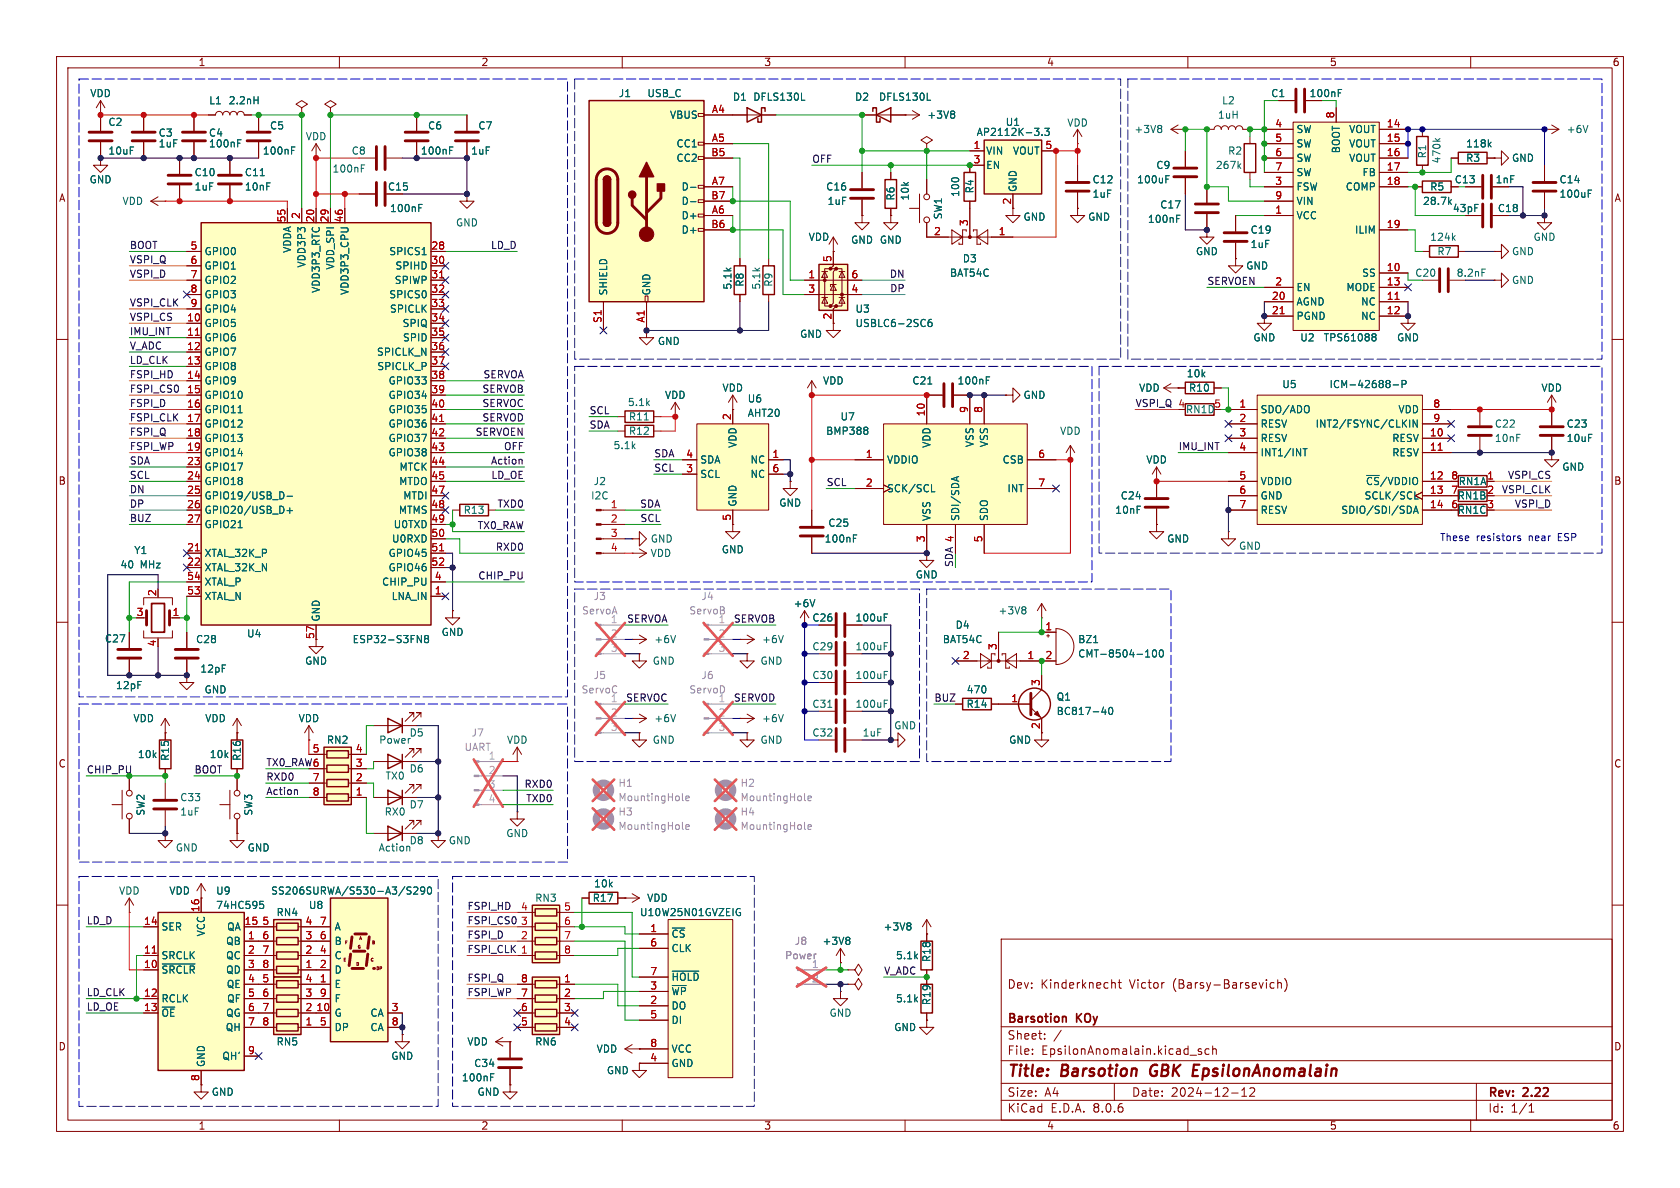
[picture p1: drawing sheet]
<svg xmlns="http://www.w3.org/2000/svg" width="297mm" height="210mm" viewBox="0 0 297 210" stroke-linecap="round" stroke-linejoin="round" font-family="sans-serif">
<defs><g id="words">
<g font-size="2.8" fill="#840000">
<text x="178" y="190.9">Title:</text>
<text x="187.7" y="190.9">Barsotion</text>
<text x="204.2" y="190.9">GBK EpsilonAnomalain</text>
</g>
<g font-size="2.1" fill="#840000">
<text x="178" y="175">Dev:</text>
<text x="183.9" y="175">Kinderknecht</text>
<text x="199.7" y="175">Victor</text>
<text x="207.5" y="175">(Barsy-Barsevich)</text>
<text x="178" y="184">Sheet:</text>
<text x="178" y="181.2">Barsotion</text>
<text x="190.4" y="181.2">KOy</text>
<text x="178" y="186.7">File:</text>
<text x="184.1" y="186.7">EpsilonAnomalain.kicad_sch</text>
<text x="178" y="196.9">KiCad</text>
<text x="178" y="194.1">Size:</text>
<text x="184.7" y="194.1">A4</text>
<text x="185.7" y="196.9">E.D.A.</text>
<text x="193.3" y="196.9">8.0.6</text>
<text x="200" y="194.1">Date:</text>
<text x="207" y="194.1">2024-12-12</text>
<text x="263" y="194.3">Rev:</text>
<text x="263" y="196.9">Id:</text>
<text x="267.1" y="196.9">1/1</text>
<text x="269.4" y="194.3">2.22</text>
</g>
<g font-size="1.8" fill="#840000">
<text x="35" y="11.9">1</text>
<text x="85" y="11.9">2</text>
<text x="135" y="11.9">3</text>
<text x="185" y="11.9">4</text>
<text x="235" y="11.9">5</text>
<text x="285" y="11.9">6</text>
<text x="10.3" y="35.9">A</text>
<text x="68.5" y="33.9">C15</text>
<text x="264.3" y="32.6">1nF</text>
<text x="285.3" y="35.9">A</text>
<text x="147.1" y="56.6" transform="rotate(-90 147.1 56.6)">2</text>
<text x="10.3" y="85.9">B</text>
<text x="285.3" y="85.9">B</text>
<text x="10.3" y="135.9">C</text>
<text x="285.3" y="135.9">C</text>
<text x="10.3" y="185.9">D</text>
<text x="285.3" y="185.9">D</text>
<text x="35" y="199.9">1</text>
<text x="85" y="199.9">2</text>
<text x="135" y="199.9">3</text>
<text x="185" y="199.9">4</text>
<text x="235" y="199.9">5</text>
<text x="285" y="199.9">6</text>
</g>
<g font-size="1.8" fill="#006464">
<text x="15.9" y="17.4">VDD</text>
<text x="109.3" y="17.4">J1</text>
<text x="114.3" y="17.4">USB_C</text>
<text x="224.6" y="17.4">C1</text>
<text x="231.4" y="17.4">100nF</text>
<text x="19.1" y="22.5">C2</text>
<text x="36.9" y="18.6">L1</text>
<text x="40.3" y="18.6">2.2nH</text>
<text x="47.6" y="23.1">C5</text>
<text x="75.6" y="23.1">C6</text>
<text x="84.5" y="23.1">C7</text>
<text x="118.3" y="21.2">VBUS</text>
<text x="129.5" y="18">D1</text>
<text x="133.1" y="18">DFLS130L</text>
<text x="151.1" y="18">D2</text>
<text x="155.3" y="18">DFLS130L</text>
<text x="163.8" y="21.2">+3V8</text>
<text x="177.7" y="22.5">U1</text>
<text x="188.6" y="22.6">VDD</text>
<text x="200.4" y="23.7">+3V8</text>
<text x="215.2" y="21.2">1uH</text>
<text x="215.9" y="18.6">L2</text>
<text x="229.1" y="23.7">SW</text>
<text x="238.4" y="23.7">VOUT</text>
<text x="276.9" y="23.7">+6V</text>
<text x="19.1" y="27.5">10uF</text>
<text x="27.9" y="24.4">C3</text>
<text x="27.9" y="26.3">1uF</text>
<text x="36.8" y="24.4">C4</text>
<text x="36.8" y="26.3">100nF</text>
<text x="46.4" y="27.5">100nF</text>
<text x="54" y="25">VDD</text>
<text x="62.1" y="27.5">C8</text>
<text x="74.3" y="27.5">100nF</text>
<text x="83.2" y="27.5">1uF</text>
<text x="119.5" y="26.3">CC1</text>
<text x="119.5" y="28.8">CC2</text>
<text x="172.6" y="24.2">AP2112K-3.3</text>
<text x="174.2" y="27.5">VIN</text>
<text x="179" y="27.5">VOUT</text>
<text x="217" y="27.5">R2</text>
<text x="229.1" y="26.3">SW</text>
<text x="229.1" y="28.8">SW</text>
<text x="237.1" y="27.2" transform="rotate(-90 237.1 27.2)">BOOT</text>
<text x="238.4" y="26.3">VOUT</text>
<text x="238.4" y="28.8">VOUT</text>
<text x="252.3" y="28.1" transform="rotate(-90 252.3 28.1)">R1</text>
<text x="254.9" y="29" transform="rotate(-90 254.9 29)">470k</text>
<text x="259.1" y="28.8">R3</text>
<text x="259.1" y="26.3">118k</text>
<text x="267.2" y="28.8">GND</text>
<text x="15.7" y="32.6">GND</text>
<text x="34.3" y="33.9">1uF</text>
<text x="34.3" y="31.3">C10</text>
<text x="43.2" y="31.3">C11</text>
<text x="43.2" y="33.9">10nF</text>
<text x="58.7" y="30.7">100nF</text>
<text x="120.4" y="33.9">D-</text>
<text x="146" y="33.9">C16</text>
<text x="158.3" y="35.6" transform="rotate(-90 158.3 35.6)">R6</text>
<text x="160.9" y="35.6" transform="rotate(-90 160.9 35.6)">10k</text>
<text x="169.8" y="34.9" transform="rotate(-90 169.8 34.9)">100</text>
<text x="172.3" y="34.3" transform="rotate(-90 172.3 34.3)">R4</text>
<text x="174.2" y="30.1">EN</text>
<text x="179.9" y="34" transform="rotate(-90 179.9 34)">GND</text>
<text x="193" y="35.2">1uF</text>
<text x="193" y="32.6">C12</text>
<text x="200.9" y="32.6">100uF</text>
<text x="204.3" y="30.1">C9</text>
<text x="214.8" y="30.1">267k</text>
<text x="229.1" y="33.9">FSW</text>
<text x="229.1" y="31.3">SW</text>
<text x="237.8" y="33.9">COMP</text>
<text x="240.8" y="31.3">FB</text>
<text x="252.7" y="33.9">R5</text>
<text x="257.1" y="32.6">C13</text>
<text x="275.6" y="32.6">C14</text>
<text x="275.6" y="35.2">100uF</text>
<text x="21.6" y="36.4">VDD</text>
<text x="68.9" y="37.7">100nF</text>
<text x="80.5" y="40.2">GND</text>
<text x="120.4" y="39">D+</text>
<text x="120.4" y="41.5">D+</text>
<text x="120.4" y="36.4">D-</text>
<text x="146.2" y="36.4">1uF</text>
<text x="166.7" y="38.9" transform="rotate(-90 166.7 38.9)">SW1</text>
<text x="180.8" y="39.2">GND</text>
<text x="192.3" y="39.2">GND</text>
<text x="202.8" y="39.6">100nF</text>
<text x="205" y="37.1">C17</text>
<text x="221" y="41.5">C19</text>
<text x="229.1" y="39">VCC</text>
<text x="229.1" y="36.4">VIN</text>
<text x="239.4" y="41.5">ILIM</text>
<text x="251.5" y="36.4">28.7k</text>
<text x="256.8" y="37.7">43pF</text>
<text x="264.7" y="37.7">C18</text>
<text x="36.1" y="45.3">GPIO0</text>
<text x="36.1" y="47.9">GPIO1</text>
<text x="51.7" y="44.8" transform="rotate(-90 51.7 44.8)">VDDA</text>
<text x="54.2" y="47.4" transform="rotate(-90 54.2 47.4)">VDD3P3</text>
<text x="59.3" y="47.8" transform="rotate(-90 59.3 47.8)">VDD_SPI</text>
<text x="68.7" y="45.3">SPICS1</text>
<text x="69.8" y="47.9">SPIHD</text>
<text x="142.9" y="42.8">VDD</text>
<text x="150.4" y="43.3">GND GND</text>
<text x="170.1" y="46.6">D3</text>
<text x="211.3" y="45.3">GND</text>
<text x="220.2" y="47.9">GND</text>
<text x="221" y="44">1uF</text>
<text x="252.7" y="42.8">124k</text>
<text x="254" y="45.3">R7</text>
<text x="267.2" y="45.3">GND</text>
<text x="271" y="42.8">GND</text>
<text x="36.1" y="50.4">GPIO2</text>
<text x="36.1" y="52.9">GPIO3</text>
<text x="56.7" y="51.9" transform="rotate(-90 56.7 51.9)">VDD3P3_RTC</text>
<text x="61.8" y="52.2" transform="rotate(-90 61.8 52.2)">VDD3P3_CPU</text>
<text x="68.7" y="52.9">SPICS0</text>
<text x="69.7" y="50.4">SPIWP</text>
<text x="107.5" y="52.3" transform="rotate(-90 107.5 52.3)">SHIELD</text>
<text x="115.2" y="52.3" transform="rotate(-90 115.2 52.3)">GND</text>
<text x="129.5" y="51.3" transform="rotate(-90 129.5 51.3)">5.1k</text>
<text x="131.7" y="50.8" transform="rotate(-90 131.7 50.8)">R8</text>
<text x="134.6" y="51.3" transform="rotate(-90 134.6 51.3)">5.1k</text>
<text x="136.8" y="50.8" transform="rotate(-90 136.8 50.8)">R9</text>
<text x="167.8" y="49.1">BAT54C</text>
<text x="229.1" y="51.7">EN</text>
<text x="237.9" y="51.7">MODE</text>
<text x="240.7" y="49.1">SS</text>
<text x="250.1" y="49.1">C20</text>
<text x="257.4" y="49.1">8.2nF</text>
<text x="267.2" y="50.4">GND</text>
<text x="36.1" y="58">GPIO5</text>
<text x="36.1" y="55.5">GPIO4</text>
<text x="68.8" y="55.5">SPICLK</text>
<text x="71.1" y="58">SPIQ</text>
<text x="141.3" y="59.9">GND</text>
<text x="151.1" y="58">USBLC6-2SC6</text>
<text x="151.1" y="55.5">U3</text>
<text x="229.1" y="54.2">AGND</text>
<text x="229.1" y="56.7">PGND</text>
<text x="240.5" y="54.2">NC</text>
<text x="240.5" y="56.7">NC</text>
<text x="36.1" y="60.6">GPIO6</text>
<text x="36.1" y="63.1">GPIO7</text>
<text x="36.1" y="65.6">GPIO8</text>
<text x="66.5" y="63.1">SPICLK_N</text>
<text x="66.6" y="65.6">SPICLK_P</text>
<text x="71.1" y="60.6">SPID</text>
<text x="116.2" y="61.2">GND</text>
<text x="221.5" y="60.6">GND</text>
<text x="229.8" y="60.6">U2</text>
<text x="233.9" y="60.6">TPS61088</text>
<text x="246.9" y="60.6">GND</text>
<text x="36.1" y="68.2">GPIO9</text>
<text x="36.1" y="70.7">GPIO10</text>
<text x="68.6" y="68.2">GPIO33</text>
<text x="68.6" y="70.7">GPIO34</text>
<text x="110.9" y="72">5.1k</text>
<text x="117.5" y="70.7">VDD</text>
<text x="127.6" y="69.4">VDD</text>
<text x="132.1" y="71.3">U6</text>
<text x="145.4" y="68.2">VDD</text>
<text x="161.2" y="68.2">C21</text>
<text x="169.2" y="68.2">100nF</text>
<text x="180.8" y="70.7">GND</text>
<text x="201.3" y="69.4">VDD</text>
<text x="209.7" y="66.9">10k</text>
<text x="210.1" y="69.4">R10</text>
<text x="226.6" y="68.8">U5</text>
<text x="234.9" y="68.8">ICM-42688-P</text>
<text x="272.4" y="69.4">VDD</text>
<text x="36.1" y="73.3">GPIO11</text>
<text x="36.1" y="75.8">GPIO12</text>
<text x="68.6" y="73.3">GPIO35</text>
<text x="68.6" y="75.8">GPIO36</text>
<text x="111.1" y="74.5">R11</text>
<text x="111.1" y="77.1">R12</text>
<text x="132.1" y="73.9">AHT20</text>
<text x="145.9" y="77.1">BMP388</text>
<text x="148.5" y="74.5">U7</text>
<text x="187.3" y="77.1">VDD</text>
<text x="209.6" y="73.3">RN1D</text>
<text x="214.6" y="72.1">5</text>
<text x="222.8" y="73.3">SDO/ADO</text>
<text x="222.8" y="75.8">RESV</text>
<text x="232.5" y="75.8">INT2/FSYNC/CLKIN</text>
<text x="247.1" y="73.3">VDD</text>
<text x="264.2" y="75.8">C22</text>
<text x="276.9" y="75.8">C23</text>
<text x="36.1" y="78.3">GPIO13</text>
<text x="36.1" y="80.9">GPIO14</text>
<text x="36.1" y="83.4">GPIO17</text>
<text x="68.6" y="78.3">GPIO37</text>
<text x="68.6" y="80.9">GPIO38</text>
<text x="70.5" y="83.4">MTCK</text>
<text x="108.4" y="79.6">5.1k</text>
<text x="123.7" y="82.1">SDA</text>
<text x="130.4" y="79.3" transform="rotate(-90 130.4 79.3)">VDD</text>
<text x="132.6" y="82.1">NC</text>
<text x="156.7" y="82.1">VDDIO</text>
<text x="164.7" y="79.3" transform="rotate(-90 164.7 79.3)">VDD</text>
<text x="172.3" y="79.1" transform="rotate(-90 172.3 79.1)">VSS</text>
<text x="174.9" y="79.1" transform="rotate(-90 174.9 79.1)">VSS</text>
<text x="177.1" y="82.1">CSB</text>
<text x="202.6" y="82.1">VDD</text>
<text x="222.8" y="78.3">RESV</text>
<text x="222.8" y="80.9">INT1/INT</text>
<text x="246" y="78.3">RESV</text>
<text x="246" y="80.9">RESV</text>
<text x="264.2" y="78.3">10nF</text>
<text x="276.1" y="83.4">GND</text>
<text x="276.9" y="78.3">10uF</text>
<text x="36.1" y="86">GPIO18</text>
<text x="36.1" y="88.5">GPIO19/USB_D-</text>
<text x="70.5" y="86">MTDO</text>
<text x="71.2" y="88.5">MTDI</text>
<text x="104.4" y="88.5">I2C</text>
<text x="104.9" y="86">J2</text>
<text x="123.7" y="84.7">SCL</text>
<text x="130.4" y="89.7" transform="rotate(-90 130.4 89.7)">GND</text>
<text x="132.6" y="84.7">NC</text>
<text x="137.7" y="89.8">GND</text>
<text x="156.7" y="87.2">SCK/SCL</text>
<text x="178" y="87.2">INT</text>
<text x="198" y="88.5">C24</text>
<text x="222.8" y="86">VDDIO</text>
<text x="222.8" y="88.5">GND</text>
<text x="241.1" y="88.5">SCLK/SCL</text>
<text x="241.4" y="86">~{CS}/VDDIO</text>
<text x="257.6" y="88.5">RN1B</text>
<text x="257.8" y="86">RN1A</text>
<text x="262.8" y="89.9">3</text>
<text x="36.1" y="91">GPIO20/USB_D+</text>
<text x="36.1" y="93.6">GPIO21</text>
<text x="69.5" y="93.6">U0TXD</text>
<text x="70.4" y="91">MTMS</text>
<text x="81.9" y="91">R13</text>
<text x="146.3" y="93.3">C25</text>
<text x="164.7" y="92.2" transform="rotate(-90 164.7 92.2)">VSS</text>
<text x="169.8" y="92.2" transform="rotate(-90 169.8 92.2)">SDI/SDA</text>
<text x="174.9" y="92.2" transform="rotate(-90 174.9 92.2)">SDO</text>
<text x="197.1" y="91">10nF</text>
<text x="222.8" y="91">RESV</text>
<text x="237" y="91">SDIO/SDI/SDA</text>
<text x="257.6" y="91">RN1C</text>
<text x="21.2" y="100.7">40</text>
<text x="23.6" y="98.1">Y1</text>
<text x="24.8" y="100.7">MHz</text>
<text x="36.1" y="98.7">XTAL_32K_P</text>
<text x="36.1" y="101.2">XTAL_32K_N</text>
<text x="68.6" y="98.7">GPIO45</text>
<text x="68.6" y="101.2">GPIO46</text>
<text x="69.2" y="96.1">U0RXD</text>
<text x="114.9" y="98.7">VDD</text>
<text x="114.9" y="96.1">GND</text>
<text x="127.5" y="98">GND</text>
<text x="145.7" y="96.1">100nF</text>
<text x="206.2" y="96.1">GND</text>
<text x="218.9" y="97.4">GND</text>
<text x="36.1" y="106.3">XTAL_N</text>
<text x="36.1" y="103.7">XTAL_P</text>
<text x="67.4" y="103.7">CHIP_PU</text>
<text x="69.1" y="106.3">LNA_IN</text>
<text x="140.2" y="107.5">+6V</text>
<text x="161.8" y="102.5">GND</text>
<text x="18.5" y="113.8">C27</text>
<text x="34.6" y="113.9">C28</text>
<text x="43.6" y="112.9">U4</text>
<text x="56.7" y="110" transform="rotate(-90 56.7 110)">GND</text>
<text x="62.2" y="113.9">ESP32-S3FN8</text>
<text x="78" y="112.6">GND</text>
<text x="115.6" y="113.9">+6V</text>
<text x="134.6" y="113.9">+6V</text>
<text x="143.5" y="110.1">C26</text>
<text x="151.1" y="110.1">100uF</text>
<text x="166.6" y="113.9">BAT54C</text>
<text x="168.8" y="111.4">D4</text>
<text x="176.4" y="108.8">+3V8</text>
<text x="190.5" y="113.9">BZ1</text>
<text x="35.3" y="119.1">12pF</text>
<text x="53.8" y="117.7">GND</text>
<text x="115.3" y="117.7">GND</text>
<text x="134.3" y="117.7">GND</text>
<text x="143.5" y="115.2">C29</text>
<text x="151.1" y="115.2">100uF</text>
<text x="190.5" y="116.4">CMT-8504-100</text>
<text x="20.4" y="122">12pF</text>
<text x="36.1" y="122.8">GND</text>
<text x="143.5" y="125.3">C31</text>
<text x="143.5" y="120.2">C30</text>
<text x="151.1" y="125.3">100uF</text>
<text x="151.1" y="120.2">100uF</text>
<text x="170.8" y="125.3">R14</text>
<text x="170.8" y="122.8">470</text>
<text x="186.7" y="124.1">Q1</text>
<text x="23.5" y="127.9">VDD</text>
<text x="36.2" y="127.9">VDD</text>
<text x="52.7" y="127.9">VDD</text>
<text x="57.7" y="131.7">RN2</text>
<text x="66.9" y="131.7">Power</text>
<text x="72.3" y="130.4">D5</text>
<text x="89.5" y="131.7">VDD</text>
<text x="115.3" y="131.7">GND</text>
<text x="115.6" y="127.9">+6V</text>
<text x="134.3" y="131.7">GND</text>
<text x="134.6" y="127.9">+6V</text>
<text x="143.5" y="130.4">C32</text>
<text x="152.4" y="130.4">1uF</text>
<text x="158" y="129.1">GND</text>
<text x="178.3" y="131.7">GND</text>
<text x="186.7" y="126.6">BC817-40</text>
<text x="24.3" y="134.2">10k</text>
<text x="30.1" y="134.6" transform="rotate(-90 30.1 134.6)">R15</text>
<text x="37" y="134.2">10k</text>
<text x="42.8" y="134.6" transform="rotate(-90 42.8 134.6)">R16</text>
<text x="72.3" y="136.8">D6</text>
<text x="31.8" y="141.8">C33</text>
<text x="68.1" y="138">TX0</text>
<text x="72.3" y="143.1">D7</text>
<text x="25.8" y="144.3" transform="rotate(-90 25.8 144.3)">SW2</text>
<text x="31.8" y="144.4">1uF</text>
<text x="44.8" y="144.3" transform="rotate(-90 44.8 144.3)">SW3</text>
<text x="67.9" y="144.4">RX0</text>
<text x="72.3" y="149.5">D8</text>
<text x="79.2" y="149.5">GND</text>
<text x="89.4" y="148.2">GND</text>
<text x="31" y="150.7">GND</text>
<text x="43.7" y="150.7">GND</text>
<text x="66.8" y="150.7">Action</text>
<text x="20.9" y="158.3">VDD</text>
<text x="29.8" y="158.3">VDD</text>
<text x="38.1" y="158.3">U9</text>
<text x="38.1" y="160.9">74HC595</text>
<text x="47.8" y="158.3">SS206SURWA/S530-A3/S290</text>
<text x="54.5" y="160.9">U8</text>
<text x="94.5" y="159.6">RN3</text>
<text x="104.7" y="159.6">R17</text>
<text x="104.9" y="157.1">10k</text>
<text x="114.3" y="159.6">VDD</text>
<text x="28.4" y="164.7">SER</text>
<text x="36.4" y="165.6" transform="rotate(-90 36.4 165.6)">VCC</text>
<text x="39.9" y="167.2">QB</text>
<text x="40" y="164.7">QA</text>
<text x="48.8" y="162.2">RN4</text>
<text x="59.1" y="167.2">B</text>
<text x="59.1" y="164.7">A</text>
<text x="113" y="162.2">U10 W25N01GVZEIG</text>
<text x="118.6" y="166">~{CS}</text>
<text x="145.3" y="167.2">+3V8</text>
<text x="156.1" y="164.7">+3V8</text>
<text x="28.4" y="172.3">~{SRCLR}</text>
<text x="28.4" y="169.8">SRCLK</text>
<text x="39.9" y="169.8">QC</text>
<text x="39.9" y="172.3">QD</text>
<text x="59.1" y="172.3">D</text>
<text x="59.1" y="169.8">C</text>
<text x="118.6" y="168.5">CLK</text>
<text x="118.6" y="173.6">~{HOLD}</text>
<text x="158.3" y="169.8">5.1k</text>
<text x="164.7" y="170.2" transform="rotate(-90 164.7 170.2)">R18</text>
<text x="28.4" y="177.4">RCLK</text>
<text x="28.4" y="179.9">~{OE}</text>
<text x="39.9" y="179.9">QG</text>
<text x="40" y="174.9">QE</text>
<text x="40" y="177.4">QF</text>
<text x="59.1" y="174.9">E</text>
<text x="59.1" y="179.9">G</text>
<text x="59.1" y="177.4">F</text>
<text x="65.4" y="179.9">CA</text>
<text x="118.6" y="178.7">DO</text>
<text x="118.6" y="176.1">~{WP}</text>
<text x="146.6" y="179.9">GND</text>
<text x="158.3" y="177.4">5.1k</text>
<text x="164.7" y="177.8" transform="rotate(-90 164.7 177.8)">R19</text>
<text x="39.8" y="182.5">QH</text>
<text x="48.8" y="185">RN5</text>
<text x="59.1" y="182.5">DP</text>
<text x="65.4" y="182.5">CA</text>
<text x="82.5" y="185">VDD</text>
<text x="94.5" y="185">RN6</text>
<text x="118.6" y="181.2">DI</text>
<text x="158" y="182.5">GND</text>
<text x="36.4" y="188.7" transform="rotate(-90 36.4 188.7)">GND</text>
<text x="39.2" y="187.6">QH'</text>
<text x="69.1" y="187.6">GND</text>
<text x="81.6" y="191.4">100nF</text>
<text x="83.7" y="188.8">C34</text>
<text x="105.4" y="186.3">VDD</text>
<text x="107.2" y="190.1">GND</text>
<text x="118.6" y="188.8">GND</text>
<text x="118.6" y="186.3">VCC</text>
<text x="37.3" y="193.9">GND</text>
<text x="84.3" y="193.9">GND</text>
</g>
<g font-size="1.8" fill="#a90000">
<text x="125.7" y="20.1">A4</text>
<text x="225.4" y="22.6">4</text>
<text x="236" y="21" transform="rotate(-90 236 21)">8</text>
<text x="245.1" y="22.6">14</text>
<text x="125.7" y="27.7">B5</text>
<text x="125.7" y="25.1">A5</text>
<text x="172" y="26.4">1</text>
<text x="172" y="29">3</text>
<text x="184.7" y="26.4">5</text>
<text x="225.4" y="25.1">5</text>
<text x="225.4" y="27.7">6</text>
<text x="245.1" y="25.1">15</text>
<text x="245.1" y="27.7">16</text>
<text x="125.7" y="35.3">B7</text>
<text x="125.7" y="32.8">A7</text>
<text x="225.4" y="32.8">3</text>
<text x="225.4" y="30.2">7</text>
<text x="225.4" y="35.3">9</text>
<text x="245.1" y="30.2">17</text>
<text x="245.1" y="32.8">18</text>
<text x="50.5" y="39.4" transform="rotate(-90 50.5 39.4)">55</text>
<text x="53.1" y="38.8" transform="rotate(-90 53.1 38.8)">2</text>
<text x="55.6" y="39.4" transform="rotate(-90 55.6 39.4)">20</text>
<text x="58.2" y="39.4" transform="rotate(-90 58.2 39.4)">29</text>
<text x="60.7" y="39.4" transform="rotate(-90 60.7 39.4)">46</text>
<text x="125.7" y="40.4">B6</text>
<text x="125.7" y="37.8">A6</text>
<text x="165" y="41.7">2</text>
<text x="171.2" y="40.1" transform="rotate(-90 171.2 40.1)">3</text>
<text x="176.5" y="41.7">1</text>
<text x="178.8" y="36.3" transform="rotate(-90 178.8 36.3)">2</text>
<text x="225.4" y="37.8">1</text>
<text x="245.1" y="40.4">19</text>
<text x="33.6" y="44.2">5</text>
<text x="33.6" y="46.7">6</text>
<text x="76.2" y="44.2">28</text>
<text x="76.2" y="46.7">30</text>
<text x="147.1" y="46.4" transform="rotate(-90 147.1 46.4)">5</text>
<text x="33.6" y="49.3">7</text>
<text x="33.6" y="51.8">8</text>
<text x="76.2" y="49.3">31</text>
<text x="76.2" y="51.8">32</text>
<text x="142.8" y="49.3">1</text>
<text x="142.8" y="51.8">3</text>
<text x="150.4" y="51.8">4</text>
<text x="150.4" y="49.3">6</text>
<text x="224.7" y="53.1">20</text>
<text x="225.4" y="50.5">2</text>
<text x="245.1" y="48">10</text>
<text x="245.1" y="53.1">11</text>
<text x="245.1" y="50.5">13</text>
<text x="33" y="56.9">10</text>
<text x="33" y="59.4">11</text>
<text x="33.6" y="54.4">9</text>
<text x="76.2" y="54.4">33</text>
<text x="76.2" y="56.9">34</text>
<text x="76.2" y="59.4">35</text>
<text x="106.4" y="57.2" transform="rotate(-90 106.4 57.2)">S1</text>
<text x="114" y="57.1" transform="rotate(-90 114 57.1)">A1</text>
<text x="224.7" y="55.6">21</text>
<text x="245.1" y="55.6">12</text>
<text x="33" y="62">12</text>
<text x="33" y="64.5">13</text>
<text x="76.2" y="62">36</text>
<text x="76.2" y="64.5">37</text>
<text x="33" y="67.1">14</text>
<text x="33" y="69.6">15</text>
<text x="76.2" y="67.1">38</text>
<text x="76.2" y="69.6">39</text>
<text x="33" y="72.1">16</text>
<text x="33" y="74.7">17</text>
<text x="33" y="77.2">18</text>
<text x="76.2" y="72.1">40</text>
<text x="76.2" y="74.7">41</text>
<text x="76.2" y="77.2">42</text>
<text x="129.3" y="74.4" transform="rotate(-90 129.3 74.4)">2</text>
<text x="163.6" y="73.7" transform="rotate(-90 163.6 73.7)">10</text>
<text x="171.2" y="73.1" transform="rotate(-90 171.2 73.1)">9</text>
<text x="173.7" y="73.1" transform="rotate(-90 173.7 73.1)">8</text>
<text x="219" y="72.1">1</text>
<text x="219" y="74.7">2</text>
<text x="219" y="77.2">3</text>
<text x="252.7" y="77.2">10</text>
<text x="253.3" y="72.1">8</text>
<text x="253.3" y="74.7">9</text>
<text x="33" y="79.8">19</text>
<text x="33" y="82.3">23</text>
<text x="76.2" y="79.8">43</text>
<text x="76.2" y="82.3">44</text>
<text x="121.2" y="83.6">3</text>
<text x="121.2" y="81">4</text>
<text x="136.5" y="81">1</text>
<text x="136.5" y="83.6">6</text>
<text x="153" y="81">1</text>
<text x="183.4" y="81">6</text>
<text x="219" y="79.8">4</text>
<text x="252.7" y="79.8">11</text>
<text x="33" y="84.8">24</text>
<text x="33" y="87.4">25</text>
<text x="33" y="89.9">26</text>
<text x="76.2" y="84.8">45</text>
<text x="76.2" y="87.4">47</text>
<text x="76.2" y="89.9">48</text>
<text x="107.9" y="89.9">1</text>
<text x="153" y="86.1">2</text>
<text x="183.4" y="86.1">7</text>
<text x="219" y="84.8">5</text>
<text x="219" y="87.4">6</text>
<text x="219" y="89.9">7</text>
<text x="252.7" y="84.8">12</text>
<text x="252.7" y="87.4">13</text>
<text x="252.7" y="89.9">14</text>
<text x="256.5" y="84.8">8</text>
<text x="256.5" y="87.4">7</text>
<text x="256.5" y="89.9">6</text>
<text x="262.8" y="84.8">1</text>
<text x="262.8" y="87.4">2</text>
<text x="33" y="92.5">27</text>
<text x="76.2" y="92.5">49</text>
<text x="76.2" y="95">50</text>
<text x="107.9" y="92.5">2</text>
<text x="107.9" y="95">3</text>
<text x="129.3" y="92.1" transform="rotate(-90 129.3 92.1)">5</text>
<text x="163.6" y="96" transform="rotate(-90 163.6 96)">3</text>
<text x="168.7" y="96" transform="rotate(-90 168.7 96)">4</text>
<text x="173.7" y="96" transform="rotate(-90 173.7 96)">5</text>
<text x="33" y="97.5">21</text>
<text x="33" y="100.1">22</text>
<text x="76.2" y="97.5">51</text>
<text x="76.2" y="100.1">52</text>
<text x="107.9" y="97.5">4</text>
<text x="27.7" y="105.5" transform="rotate(-90 27.7 105.5)">2</text>
<text x="33" y="105.2">53</text>
<text x="33" y="102.6">54</text>
<text x="76.8" y="105.2">1</text>
<text x="76.8" y="102.6">4</text>
<text x="24.1" y="109">3</text>
<text x="30.4" y="109">1</text>
<text x="55.6" y="113.1" transform="rotate(-90 55.6 113.1)">57</text>
<text x="184.7" y="111.5">1</text>
<text x="27.7" y="114.4" transform="rotate(-90 27.7 114.4)">4</text>
<text x="170.1" y="116.6">2</text>
<text x="176.3" y="115" transform="rotate(-90 176.3 115)">3</text>
<text x="181.5" y="116.6">1</text>
<text x="184.7" y="116.6">2</text>
<text x="178.7" y="124.2">1</text>
<text x="183.9" y="121.4" transform="rotate(-90 183.9 121.4)">3</text>
<text x="183.9" y="129" transform="rotate(-90 183.9 129)">2</text>
<text x="55.2" y="133.1">5</text>
<text x="55.2" y="135.6">6</text>
<text x="62.8" y="135.6">3</text>
<text x="62.8" y="133.1">4</text>
<text x="55.2" y="138.2">7</text>
<text x="55.2" y="140.7">8</text>
<text x="62.8" y="140.7">1</text>
<text x="62.8" y="138.2">2</text>
<text x="35.3" y="161.3" transform="rotate(-90 35.3 161.3)">16</text>
<text x="92" y="161">4</text>
<text x="99.6" y="161">5</text>
<text x="25.4" y="163.6">14</text>
<text x="43.1" y="163.6">15</text>
<text x="43.7" y="166.1">1</text>
<text x="46.3" y="163.6">5</text>
<text x="46.3" y="166.1">6</text>
<text x="53.9" y="166.1">3</text>
<text x="53.9" y="163.6">4</text>
<text x="56.4" y="166.1">6</text>
<text x="56.4" y="163.6">7</text>
<text x="92" y="166.1">2</text>
<text x="92" y="163.6">3</text>
<text x="99.6" y="163.6">6</text>
<text x="99.6" y="166.1">7</text>
<text x="114.9" y="164.8">1</text>
<text x="114.9" y="167.4">6</text>
<text x="25.4" y="171.2">10</text>
<text x="25.4" y="168.7">11</text>
<text x="43.7" y="168.7">2</text>
<text x="43.7" y="171.2">3</text>
<text x="43.7" y="173.7">4</text>
<text x="46.3" y="168.7">7</text>
<text x="46.3" y="171.2">8</text>
<text x="46.3" y="173.7">5</text>
<text x="53.9" y="171.2">1</text>
<text x="53.9" y="168.7">2</text>
<text x="53.9" y="173.7">4</text>
<text x="56.4" y="173.7">1</text>
<text x="56.4" y="171.2">2</text>
<text x="56.4" y="168.7">4</text>
<text x="92" y="173.7">8</text>
<text x="99.6" y="173.7">1</text>
<text x="99.6" y="168.7">8</text>
<text x="114.9" y="172.5">7</text>
<text x="25.4" y="176.3">12</text>
<text x="25.4" y="178.8">13</text>
<text x="43.7" y="176.3">5</text>
<text x="43.7" y="178.8">6</text>
<text x="46.3" y="176.3">6</text>
<text x="46.3" y="178.8">7</text>
<text x="53.9" y="178.8">2</text>
<text x="53.9" y="176.3">3</text>
<text x="55.8" y="178.8">10</text>
<text x="56.4" y="176.3">9</text>
<text x="69.1" y="178.8">3</text>
<text x="92" y="178.8">6</text>
<text x="92" y="176.3">7</text>
<text x="99.6" y="176.3">2</text>
<text x="99.6" y="178.8">3</text>
<text x="114.9" y="177.5">2</text>
<text x="114.9" y="175">3</text>
<text x="43.7" y="181.4">7</text>
<text x="46.3" y="181.4">8</text>
<text x="53.9" y="181.4">1</text>
<text x="56.4" y="181.4">5</text>
<text x="69.1" y="181.4">8</text>
<text x="92" y="181.4">5</text>
<text x="99.6" y="181.4">4</text>
<text x="114.9" y="180.1">5</text>
<text x="114.9" y="185.2">8</text>
<text x="35.3" y="191.2" transform="rotate(-90 35.3 191.2)">8</text>
<text x="43.7" y="186.4">9</text>
<text x="114.9" y="187.7">4</text>
</g>
<g font-size="1.8" fill="#0f0f0f">
<text x="143.5" y="28.9">OFF</text>
<text x="22.9" y="46.6">VSPI_Q</text>
<text x="22.9" y="44.1">BOOT</text>
<text x="86.7" y="44.1">LD_D</text>
<text x="22.9" y="49.2">VSPI_D</text>
<text x="157.2" y="49.2">DN</text>
<text x="157.3" y="51.7">DP</text>
<text x="213.4" y="50.5">SERVOEN</text>
<text x="22.9" y="56.8">VSPI_CS</text>
<text x="22.9" y="54.3">VSPI_CLK</text>
<text x="22.9" y="59.3">IMU_INT</text>
<text x="22.9" y="61.9">V_ADC</text>
<text x="22.9" y="64.4">LD_CLK</text>
<text x="22.9" y="67">FSPI_HD</text>
<text x="22.9" y="69.5">FSPI_CS0</text>
<text x="85.2" y="69.5">SERVOB</text>
<text x="85.4" y="67">SERVOA</text>
<text x="22.9" y="77.1">FSPI_Q</text>
<text x="22.9" y="74.6">FSPI_CLK</text>
<text x="22.9" y="72">FSPI_D</text>
<text x="84" y="77.1">SERVOEN</text>
<text x="85.2" y="72">SERVOC</text>
<text x="85.2" y="74.6">SERVOD</text>
<text x="104.1" y="75.9">SDA</text>
<text x="104.1" y="73.3">SCL</text>
<text x="200.7" y="72">VSPI_Q 4</text>
<text x="22.9" y="79.7">FSPI_WP</text>
<text x="22.9" y="82.2">SDA</text>
<text x="86.7" y="82.2">Action</text>
<text x="89" y="79.7">OFF</text>
<text x="115.6" y="83.5">SCL</text>
<text x="115.6" y="80.9">SDA</text>
<text x="208.3" y="79.7">IMU_INT</text>
<text x="22.9" y="84.7">SCL</text>
<text x="22.9" y="87.3">DN</text>
<text x="22.9" y="89.8">DP</text>
<text x="86.8" y="84.7">LD_OE</text>
<text x="87.9" y="89.8">TXD0</text>
<text x="113.1" y="89.8">SDA</text>
<text x="146" y="86">SCL</text>
<text x="265.4" y="87.3">VSPI_CLK</text>
<text x="266.5" y="84.7">VSPI_CS</text>
<text x="267.7" y="89.8">VSPI_D</text>
<text x="22.9" y="92.4">BUZ</text>
<text x="84.3" y="93.6">TX0_RAW</text>
<text x="113.1" y="92.4">SCL</text>
<text x="87.5" y="97.4">RXD0</text>
<text x="84.5" y="102.5">CHIP_PU</text>
<text x="110.8" y="110.1">SERVOA</text>
<text x="129.6" y="110.1">SERVOB</text>
<text x="110.6" y="124.1">SERVOC</text>
<text x="129.6" y="124.1">SERVOD</text>
<text x="165.1" y="124.1">BUZ</text>
<text x="34.3" y="136.8">BOOT</text>
<text x="47" y="135.5">TX0_RAW6</text>
<text x="47" y="138.1">RXD0</text>
<text x="47" y="140.6">Action</text>
<text x="92.6" y="139.4">RXD0</text>
<text x="92.9" y="141.9">TXD0</text>
<text x="82.5" y="160.9">FSPI_HD</text>
<text x="15.2" y="163.5">LD_D</text>
<text x="82.5" y="166">FSPI_D</text>
<text x="82.5" y="163.5">FSPI_CS0</text>
<text x="82.5" y="173.6">FSPI_Q</text>
<text x="82.5" y="168.6">FSPI_CLK 1</text>
<text x="156.2" y="172.4">V_ADC</text>
<text x="15.2" y="178.7">LD_OE</text>
<text x="15.2" y="176.2">LD_CLK</text>
<text x="82.5" y="176.2">FSPI_WP</text>
</g>
<g font-size="1.8" fill="#0000c2">
<text x="254.5" y="95.9">These</text>
<text x="261" y="95.9">resistors</text>
<text x="270.4" y="95.9">near</text>
<text x="275.7" y="95.9">ESP</text>
</g>
<g font-size="1.8" fill="#009600">
<text x="168.6" y="100.3" transform="rotate(-90 168.6 100.3)">SDA 4</text>
<text x="15.2" y="136.8">CHIP_PU</text>
</g>
<g font-size="1.8" fill="#989898">
<text x="104.9" y="106.3">J3</text>
<text x="123.9" y="106.3">J4</text>
<text x="102.8" y="108.8">ServoA</text>
<text x="107.9" y="110.2">1</text>
<text x="121.8" y="108.8">ServoB</text>
<text x="126.9" y="110.2">1</text>
<text x="102.7" y="122.8">ServoC</text>
<text x="104.9" y="120.2">J5</text>
<text x="107.9" y="124.2">1</text>
<text x="121.8" y="122.8">ServoD</text>
<text x="123.9" y="120.2">J6</text>
<text x="126.9" y="124.2">1</text>
<text x="83.3" y="130.4">J7</text>
<text x="82" y="132.9">UART</text>
<text x="109.2" y="139.3">H1</text>
<text x="109.2" y="141.8">MountingHole</text>
<text x="130.8" y="139.3">H2</text>
<text x="130.8" y="141.8">MountingHole</text>
<text x="109.2" y="144.4">H3</text>
<text x="109.2" y="146.9">MountingHole</text>
<text x="130.8" y="144.4">H4</text>
<text x="130.8" y="146.9">MountingHole</text>
<text x="140.4" y="167.2">J8</text>
<text x="138.7" y="169.8">Power</text>
</g>
<g font-size="1.8" fill="#aaa">
<text x="107.9" y="112.8">2</text>
<text x="126.9" y="112.8">2</text>
<text x="107.9" y="115.3">3</text>
<text x="126.9" y="115.3">3</text>
<text x="107.9" y="126.7">2</text>
<text x="107.9" y="129.3">3</text>
<text x="126.9" y="126.7">2</text>
<text x="126.9" y="129.3">3</text>
<text x="86.3" y="134.4">1</text>
<text x="86.3" y="136.9">2</text>
<text x="86.3" y="139.4">3</text>
<text x="86.3" y="142">4</text>
<text x="143.4" y="171.2">1</text>
<text x="143.4" y="173.7">2</text>
</g>
<g font-size=".7" fill="#840000">
<text x="60.8" y="167.1">F</text>
<text x="63.1" y="167.9">G</text>
<text x="63.4" y="166.3">A</text>
<text x="65.6" y="167.1">B</text>
<text x="60.6" y="170.2">E</text>
<text x="62.8" y="170.9">D</text>
<text x="65.4" y="170.2">C</text>
<text x="66.4" y="171.7">DP</text>
</g>
</g></defs>
<g fill="none" stroke="#840000" stroke-width=".18">
<path d="M10 10h277v190h-277zM12 12h273v186h-273zM17.8 17.8v5.3M17.8 17.8l-.8 1.3M17.8 17.8l.7 1.3M53.3 19.1l1.1-.7-1.1-.6-1 .6 1 .7v1.2M58.4 19.1l1-.7-1-.6-1 .6 1 .7v1.2M60 10v2M110 10v2M160 10v2M210 10v2M260 10v2"/>
<path d="M17.8 27.9v1.3h1.2l-1.2 1.3-1.3-1.3h1.3M17.8 27.9h.1M17.8 20.3h.1M17.8 25.1v2.8M25.4 20.3v2.8M25.4 25.1v2.8M26.7 35.6l1.2 .7M26.7 35.6h2.5M27.9 34.8l-1.2 .8M29.2 35.6h.1M31.7 27.9v2.8M31.7 32.8v2.8"/>
<path d="M34.3 20.3v2.8M34.3 25.1v2.8M36.8 20.3h1.3a.64 .64 0 0 1 .6-.6 .64 .64 0 0 1 .7 .6 .64 .64 0 0 1 .6-.6 .64 .64 0 0 1 .6 .6 .64 .64 0 0 1 .7-.6 .64 .64 0 0 1 .6 .6 .64 .64 0 0 1 .6-.6 .64 .64 0 0 1 .7 .6h1.2M40.6 27.9v2.8M40.6 32.8v2.8M45.7 20.3v2.8M45.7 25.1v2.8M53.3 20.3h.1M55.9 27.9h.1M55.9 25.4l-.8 1.3M55.9 25.4v2.5M55.9 25.4l.7 1.3"/>
<path d="M58.4 20.3h.1M63.5 34.3h2.8M63.5 27.9h2.8M68.3 27.9h2.8M73.7 20.3v2.8M73.7 25.1v2.8M10 60h2M285 60h2M262.9 85.1h1.3M10 110h2M22.9 111.8v2.8M22.9 116.6v2.8"/>
<path d="M25.4 111.5v1.3h5.1v-1.3M25.4 106.9v-1.2h5.1v1.2M25.4 109.2h.5M27.9 112.8v.2M30.5 109.2h1.2M33 111.8v2.8M33 116.6v2.8M55.9 113v1.3h1.2l-1.2 1.3-1.3-1.3h1.3M285 110h2M10 160h2M285 160h2M177 166h108v32h-108z"/>
<path d="M196.7 173.7h.3l.2 .2v.8M197.7 173.7h.5M197.9 173.2v1.3l.3 .2M205.7 173.7h.1M224.6 174.6l.2 .1 .4-.1M225.2 173.8l-.4-.1-.2 .1M225.9 173.8l.2-.1 .4 .1v.9M225.9 173.2v1.5M227.1 173a1.72 1.72 0 0 1 0 2.3M60 198v2M110 198v2M160 198v2"/>
<path d="M177 194.5h108M177 191.5h108M177 187.5h108M177 181.5h108M182.5 186.3v.1M182.5 185.5v.1M184.7 183.6v.1M184.7 182.8v.1M187.6 182.1l-1.3 2M197 191.5v3M210 198v2M210.4 186.5h1.1"/>
<path d="M212.4 185.5l-.4-.1-.2 .2 .1 .2 .5 .2v.3h-.6M213.7 185.5l-.4-.1-.3 .3v.4l.2 .2h.5M214.4 185.5l.2-.1 .4 .1v.9M214.4 184.9v1.5M217.7 193.2h1.2M219.5 193.8h.9M219.5 192.7l.5-.4v1.5M221.7 192.4v.5l-.8 .9h.9M260 198v2M261 191.5v6.5M270.3 196.6h.9M270.3 195.5l.4-.4v1.5"/>
</g>
<path d="M203.6 188.5a1.27 1.27 0 0 0 0 1.6" fill="none" stroke="#840000" stroke-width=".4"/>
<path d="M26.8 106.7h2.3v5.1h-2.3zM188.3 179.7l.2 .2v.8" fill="none" stroke="#840000" stroke-width=".3"/>
<path d="M257.8 84.1h5.1v2h-5.1zM257.8 86.6h5.1v2h-5.1z" fill="none" stroke="#840000" stroke-width=".25"/>
<g fill="none" stroke="#840000" stroke-width=".51">
<path d="M15.7 24.9h4.1M15.7 23.4h4.1M23.4 24.9h4M23.4 23.4h4M29.7 32.5h4.1M29.7 31h4.1M32.3 24.9h4M32.3 23.4h4M38.6 32.5h4.1M38.6 31h4.1M43.7 24.9h4.1M43.7 23.4h4.1"/>
<path d="M66.5 25.9v4.1M66.5 32.3v4M68.1 25.9v4.1M68.1 32.3v4M71.6 24.9h4.1M71.6 23.4h4.1M20.8 116.3h4.1M20.8 114.8h4.1M25.9 108v2.5M30 108v2.5M31 116.3h4.1M31 114.8h4.1"/>
</g>
<g fill="none" stroke="#006464" stroke-width=".18">
<path d="M44.9 17.7h.7M45.6 17.1v1.3M42 25.3h.4M42 24.7h.6M46 31.1h.7M51.5 26.6h.5M51.5 26h.7M63.9 29.8h.4M63.9 29.2h.6M74 36.7h.5M74 36.1h.6M79.5 26.6h.4"/>
<path d="M79.5 26h.6"/>
</g>
<path d="M35.6 39.4h40.6v71.1h-40.6z" fill="#ffffc2"/>
<path d="M132.1 19.1l2.5 1.2-2.5 1.3zM135.3 19.7v-.6h-.7v2.5h-.6v-.6M35.6 39.4h40.6v71.1h-40.6zM170.4 30.5h2.1v5.1h-2.1zM129.8 47h2v5.1h-2zM81.3 89.2h5.1v2h-5.1zM257.8 89.2h5.1v2h-5.1z" fill="none" stroke="#840000" stroke-width=".25"/>
<g fill="none" stroke="#840000" stroke-width=".18">
<path d="M50.8 36.8v2.6M53.3 36.8v2.6M55.9 36.8v2.6M58.4 36.8v2.6M61 36.8v2.6M129.5 20.3h7.7M171.4 29.2v1.3M171.4 35.6v1.2M33 57.2h2.6M33 59.7h2.6M33 44.5h2.6M33 47h2.6"/>
<path d="M33 49.5h2.6M33 52.1h2.6M33 54.6h2.6M76.2 57.2h2.5M76.2 59.7h2.5M76.2 44.5h2.5M76.2 47h2.5M76.2 49.5h2.5M76.2 52.1h2.5M76.2 54.6h2.5M130.8 45.7v1.3M130.8 52.1v1.2"/>
<path d="M33 62.2h2.6M33 64.8h2.6M33 67.3h2.6M33 69.9h2.6M33 72.4h2.6M33 74.9h2.6M33 77.5h2.6M76.2 62.2h2.5M76.2 64.8h2.5M76.2 67.3h2.5M76.2 69.9h2.5M76.2 72.4h2.5"/>
<path d="M76.2 74.9h2.5M76.2 77.5h2.5M274.3 72.4h.1M274.3 69.9l-.7 1.2M274.3 69.9v5.3M274.3 77.2v2.8M274.3 69.9l.8 1.2M33 85.1h2.6M33 97.8h2.6M33 80h2.6M33 82.6h2.6M33 87.6h2.6"/>
<path d="M33 90.2h2.6M33 92.7h2.6M76.2 85.1h2.5M76.2 97.8h2.5M76.2 80h2.5M76.2 82.6h2.5M76.2 87.6h2.5M76.2 90.2h2.5M76.2 92.7h2.5M76.2 95.3h2.5M80 90.2h1.3M86.4 90.2h1.2"/>
<path d="M274.3 80v1.3h1.3l-1.3 1.3-1.3-1.3h1.3M274.3 80h.1M33 105.4h2.6M33 100.3h2.6M33 102.9h2.6M55.9 110.5v2.5M76.2 105.4h2.5M76.2 100.3h2.5M76.2 102.9h2.5M80 108v1.2h1.3l-1.3 1.3-1.3-1.3h1.3M80 108h.1M130.8 113h.1"/>
<path d="M130.8 113h2.5M132.1 112.3l1.2 .7M133.3 113l-1.2 .8M113 129.5v1.3h1.3l-1.3 1.3-1.2-1.3h1.2M113 129.5h.1M157.5 130.8h1.2v-1.3l1.3 1.3-1.3 1.3v-1.3M157.5 130.8h.1"/>
</g>
<path d="M34.5 59.3h.8M77.7 49.1h.7M77.7 74.5h.7M34.5 97.4h.8M77.7 97.4h.7" fill="none" stroke="#a90000" stroke-width=".18"/>
<g fill="none" stroke="#006464" stroke-width=".18">
<path d="M141.7 17.7h.6M74.6 45h.7M42.1 73h.7M42.1 93.3h.7M50 87l.2 .5-.2 .6M50.7 87.7h1M50.7 90.3h1M51.2 89.8v.9M73.8 112.3l.7 1.3v-1.3M75.3 112.9l-.3-.3 .3-.3h.2l.3 .3-.3 .3M75.3 112.9l-.3 .2 .1 .4 .2 .1 .3-.1 .2-.1v-.3l-.3-.2M75.3 112.9h.2"/>
<path d="M138.5 112.3l-.4 1.3"/>
</g>
<path d="M272.3 77h4.1M272.3 75.4h4.1" fill="none" stroke="#840000" stroke-width=".51"/>
<path d="M106.3 115.6h4.2M106.3 113h4.2M106.3 110.5h4.2M106.3 129.5h4.2M106.3 127h4.2M106.3 124.5h4.2" fill="none" stroke="#a1a1a1" stroke-width=".18"/>
<g fill="#a1a1a1" stroke="#a1a1a1" stroke-width=".18">
<path d="M105.4 129.4h.9v.3h-.9z"/>
<path d="M105.4 126.9h.9v.2h-.9z"/>
<path d="M105.4 124.3h.9v.3h-.9z"/>
<path d="M105.4 115.4h.9v.3h-.9z"/>
<path d="M105.4 112.9h.9v.3h-.9z"/>
<path d="M105.4 110.4h.9v.2h-.9z"/>
</g>
<path d="M105.3 110.1l5.2 5.9M110.5 110.1l-5.2 5.9M105.3 124.1l5.2 5.8M110.5 124.1l-5.2 5.8" fill="none" stroke="#e65255" stroke-width=".46"/>
<path d="M104.1 17.8h20.4v35.5h-20.4z" fill="#ffffc2"/>
<g fill="none" stroke="#840000" stroke-width=".18">
<path d="M123.4 37.8h1.1v.6h-1.1zM123.4 35.3h1.1v.5h-1.1zM123.4 32.8h1.1v.5h-1.1zM123.4 27.7h1.1v.5h-1.1zM123.4 25.1h1.1v.6h-1.1zM123.4 20.1h1.1v.5h-1.1zM124.5 20.3h5M124.5 25.4h5M124.5 38.1h5M124.5 33h5M124.5 27.9h5M124.5 35.6h5"/>
<path d="M106.7 53.3v5.1M114 52.3h.6v1h-.6zM114.3 58.4v1.3h-1.3l1.3 1.3 1.3-1.3h-1.3M114.3 58.4h.1M114.3 53.3v5.1M123.4 40.4h1.1v.5h-1.1zM124.5 40.6h5"/>
</g>
<path d="M104.1 17.8h20.4v35.5h-20.4zM106.7 39.4a.64 .64 0 0 0 .6 .6 .64 .64 0 0 0 .6-.6M106.7 31.8a.64 .64 0 0 1 .6-.7 .64 .64 0 0 1 .6 .7" fill="none" stroke="#840000" stroke-width=".25"/>
<path d="M106 30.4a1.9 1.9 0 0 1 2-.4 1.9 1.9 0 0 1 1.2 1.8v7.6a1.91 1.91 0 0 1-1.9 1.9 1.91 1.91 0 0 1-1.9-1.9v-7.8l.2-.6zM111.8 35.1v1.2l2.5 2.6M114.3 31.2v10.2M116.8 33.8v1.3l-2.5 2.5" fill="none" stroke="#840000" stroke-width=".51"/>
<g fill="#840000" stroke="#840000" stroke-width=".25">
<path d="M106.7 39.4h1.2a.64 .64 0 0 1-.6 .6 .64 .64 0 0 1-.6-.6z"/>
<path d="M106.7 31.8h1.2v7.6h-1.2z"/>
<path d="M106.9 31.3a.64 .64 0 0 1 .7-.1 .64 .64 0 0 1 .3 .6h-1.2z"/>
<path d="M114.3 28.7l1.3 2.5h-2.6z"/>
<path d="M116.2 32.5h1.3v1.3h-1.3z"/>
<circle cx="111.8" cy="34.4" r=".63"/>
</g>
<circle cx="114.3" cy="41.4" r="1.27" fill="#840000" stroke="#840000" stroke-width=".18"/>
<path d="M122.1 33.1h.9M122.1 35.7h.9" fill="none" stroke="#006464" stroke-width=".18"/>
<path d="M144.8 46.7h5.1v8.2h-5.1z" fill="#ffffc2"/>
<g fill="#840000" stroke="#840000" stroke-width=".18">
<circle cx="145.8" cy="49.5" r=".25"/>
<circle cx="146.8" cy="54.1" r=".25"/>
<circle cx="146.8" cy="47.5" r=".25"/>
<circle cx="147.8" cy="54.1" r=".25"/>
<circle cx="147.8" cy="47.5" r=".25"/>
<circle cx="148.8" cy="52.1" r=".25"/>
</g>
<g fill="none" stroke="#840000" stroke-width=".18">
<path d="M82.5 20.3v2.8M82.5 25.1v2.8M152.4 20.3h7.6M160.8 36.8h1.8M162.6 34.3v5.1M163.8 25.4l1-.6-1-.7-1 .7 1 .6v1.3M163.8 26.7h.1M163.8 31.8v2.5M163.8 39.4v2.5M179.1 36.8v1.3h1.2l-1.2 1.3-1.3-1.3h1.3M135.9 45.7v1.3M135.9 52.1v1.2"/>
<path d="M142.2 52.1h10.2M142.2 49.5h10.2M145.3 52.6h1M145.3 48h1M145.8 48l.5 1h-1zM145.8 52.6l.5 1h-1zM146.8 47.5h-1v6.6h1M147.3 50.3l.5 1h-1zM147.3 44.5v2.5l-.5 .5h1l-.5 .5v5.6l-.5 .5h1l-.5 .5v3.8h1.3l-1.3 1.3-1.3-1.3h1.3M147.8 50.3h-1v.4M147.8 47.5h1v6.6h-1M148.3 52.6h1.1"/>
<path d="M148.3 48h1.1M148.8 52.6l.6 1h-1.1zM148.8 48l.6 1h-1.1z"/>
<circle cx="163.8" cy="34.8" r=".51"/>
<circle cx="163.8" cy="38.9" r=".51"/>
</g>
<path d="M154.3 19.7v-.6h.6v2.5h.7v-.6M154.9 20.3l2.6-1.2v2.5zM134.9 47h2v5.1h-2zM144.8 46.7h5.1v8.2h-5.1z" fill="none" stroke="#840000" stroke-width=".25"/>
<path d="M163.9 17.7h.6M164.7 56.5h-.4a.86 .86 0 0 0 0 1.2l.4-.1 .1-.4-.3-.3-.3 .1-.1 .2" fill="none" stroke="#006464" stroke-width=".18"/>
<path d="M80.5 24.9h4.1M80.5 23.4h4.1" fill="none" stroke="#840000" stroke-width=".51"/>
<path d="M174 24.8h10.1v9.5h-10.1z" fill="#ffffc2"/>
<path d="M174 24.8h10.1v9.5h-10.1z" fill="none" stroke="#840000" stroke-width=".25"/>
<g fill="none" stroke="#840000" stroke-width=".18">
<path d="M161.3 19.6l1.3 .7M160 20.3h.1M160 20.3h2.6M162.6 20.3l-1.3 .8M171.4 26.7h2.6M171.4 29.2h2.6M171.4 36.8v5.1M179.1 34.3v2.5M184.1 26.7h2.6M190.5 25.4h.1M190.5 36.8v1.3h1.3l-1.3 1.3-1.3-1.3h1.3M190.5 36.8h.1"/>
<path d="M190.5 22.9v2.5M190.5 29.2v2.8M190.5 34v2.8M190.5 22.9l-.8 1.2M190.5 22.9l.8 1.2M163.8 41.9h15.3M168.3 40.6l1.9 1.3-1.9 1.3zM170.8 40.9v-.3h-.6v2.6h-.7v-.3M172.1 40.9v-.3h.6v2.6h.7v-.3M172.7 41.9l1.9-1.3v2.6zM204.5 92.7v1.3h1.2l-1.2 1.3-1.3-1.3h1.3M204.5 92.7h.1"/>
</g>
<path d="M168.5 19.6l.3 .3-.3 .3 .3 .2v.3l-.3 .2M182.9 22.7h.8l-.5 .5M183.6 23.3v.5M184.2 23.8v.1M184.7 22.7h.8l-.4 .5 .3 .1v.5l-.2 .1-.5-.1" fill="none" stroke="#006464" stroke-width=".18"/>
<circle cx="171.4" cy="41.9" r=".25" fill="#840000" stroke="#840000" stroke-width=".18"/>
<path d="M188.5 33.8h4M188.5 32.3h4" fill="none" stroke="#840000" stroke-width=".51"/>
<path d="M222.2 69.9h29.3v22.8h-29.3z" fill="#ffffc2"/>
<g fill="none" stroke="#840000" stroke-width=".18">
<path d="M217.2 72.4h5M217.2 77.5h5M217.2 74.9h5M222.2 69.9h29.3v22.8h-29.3zM251.5 72.4h5M251.5 77.5h5M251.5 74.9h5M261.6 72.4v2.8M261.6 77.2v2.8M217.2 94v1.3h1.2l-1.2 1.2-1.3-1.2h1.3M217.2 94h.1M217.2 80h5"/>
<path d="M217.2 85.1h5M217.2 87.6h5M217.2 90.2h5M251.5 87l-1.3 .6 1.3 .7M251.5 80h5M251.5 85.1h5M251.5 87.6h5M251.5 90.2h5M29.2 138.4v2.8M29.2 147.3v1.3h1.3l-1.3 1.3-1.3-1.3h1.3M29.2 147.3h.1M29.2 143.3v2.8"/>
<path d="M35.6 158.8h.1M35.6 156.2l-.8 1.3M35.6 156.2v2.6M35.6 156.2l.7 1.3M71.1 182.9v1.3h1.3l-1.3 1.2-1.3-1.2h1.3M71.1 182.9h.1"/>
</g>
<path d="M254.2 79.6h.8" fill="none" stroke="#a90000" stroke-width=".18"/>
<path d="M230.4 79.3h.7M230.7 79.3v1.3M246.3 68h1M247.9 67.9h.6l.1-.2-.1-.3-.6-.1v1.2M249.2 74.2v1.3M250.5 74.2v1.3l-.7-1.3v1.3M249.5 89.8v.6M249.9 90.7l.4-1.2 .4 1.2M250 90.4h.6M250.1 88.2h.6" fill="none" stroke="#006464" stroke-width=".18"/>
<path d="M259.6 77h4.1M259.6 75.4h4.1M27.2 143h4M27.2 141.5h4" fill="none" stroke="#840000" stroke-width=".51"/>
<path d="M27.9 161.3h15.3v27.9h-15.3z" fill="#ffffc2"/>
<path d="M68.6 139.7l2.5 1.3-2.5 1.2zM71.1 139.7v2.5M68.6 146.1l2.5 1.2-2.5 1.3zM71.1 146.1v2.5M27.9 161.3h15.3v27.9h-15.3z" fill="none" stroke="#840000" stroke-width=".25"/>
<g fill="none" stroke="#840000" stroke-width=".18">
<path d="M21.6 139.7v5.1M22.9 137.2v2.5M73.2 139.4v-.7h-.8h.8l-1.6 1.5M74.4 139.4v-.7h-.7h.7l-1.5 1.5M19.8 142.2h1.8M22.9 158.8l-.8 1.2M22.9 144.8v2.5M22.9 158.8v2.5M22.9 158.8l.7 1.2M35.6 158.8v2.5M66 141h7.7M66 147.3h7.7"/>
<path d="M73.2 145.8v-.8h-.8h.8l-1.6 1.6M74.4 145.8v-.8h-.7h.7l-1.5 1.6M77.5 147.3v1.3h1.2l-1.2 1.3-1.3-1.3h1.3M77.5 147.3h.1M91.4 143.5v1.3h1.3l-1.3 1.3-1.2-1.3h1.2M91.4 143.5h.1M22.9 161.3h.1M25.4 171.5h2.5M25.4 168.9h2.5M25.4 176.5h2.5M25.4 179.1h2.5M25.4 163.8h2.5"/>
<path d="M43.2 166.4h2.5M43.2 171.5h2.5M43.2 168.9h2.5M43.2 176.5h2.5M43.2 179.1h2.5M43.2 163.8h2.5M43.2 174h2.5M35.6 191.8v1.2h1.2l-1.2 1.3-1.3-1.3h1.3M35.6 191.8h.1M35.6 189.2v2.6M43.2 181.6h2.5M43.2 186.7h2.5"/>
<circle cx="22.9" cy="140.2" r=".51"/>
<circle cx="22.9" cy="144.3" r=".51"/>
</g>
<path d="M46 159.3h.6M46.1 159.8h.3l.2 .3-.1 .4-.4 .1M72.5 149.8v.6M28.7 170.4h5.8" fill="none" stroke="#006464" stroke-width=".18"/>
<path d="M26.9 168.5h.7" fill="none" stroke="#a90000" stroke-width=".18"/>
<path d="M48.4 162.6h4.8v10.1h-4.8z" fill="#ffffc2"/>
<path d="M48.4 162.6h4.8v10.1h-4.8zM48.9 170.8h3.8v1.3h-3.8zM48.9 168.3h3.8v1.2h-3.8zM48.9 165.7h3.8v1.3h-3.8zM48.9 163.2h3.8v1.3h-3.8z" fill="none" stroke="#840000" stroke-width=".25"/>
<path d="M45.7 171.5h3.2M45.7 168.9h3.2M45.7 166.4h3.2M45.7 163.8h3.2M52.7 171.5h3.2M52.7 168.9h3.2M52.7 166.4h3.2M52.7 163.8h3.2" fill="none" stroke="#840000" stroke-width=".18"/>
<path d="M48.4 172.7h4.8v10.2h-4.8z" fill="#ffffc2"/>
<path d="M48.4 172.7h4.8v10.2h-4.8zM48.9 178.4h3.8v1.3h-3.8zM48.9 175.9h3.8v1.3h-3.8zM48.9 173.4h3.8v1.2h-3.8zM48.9 181h3.8v1.2h-3.8z" fill="none" stroke="#840000" stroke-width=".25"/>
<path d="M45.7 179.1h3.2M45.7 176.5h3.2M45.7 174h3.2M52.7 179.1h3.2M52.7 176.5h3.2M52.7 174h3.2M45.7 181.6h3.2M52.7 181.6h3.2" fill="none" stroke="#840000" stroke-width=".18"/>
<path d="M58.4 158.8h10.2v25.4h-10.2z" fill="#ffffc2"/>
<path d="M58.4 158.8h10.2v25.4h-10.2z" fill="none" stroke="#840000" stroke-width=".25"/>
<path d="M62 168.7l-.3 2M62.2 171.2h2.1M62.2 165.6l-.2 2M62.5 168.1h2M62.7 165.1h2.1M65 168.7l-.2 2M65.3 165.6l-.3 2" fill="none" stroke="#840000" stroke-width=".51"/>
<circle cx="66" cy="171.2" r=".25" fill="#840000"/>
<g fill="none" stroke="#840000" stroke-width=".18">
<path d="M82.5 34.3v1.3h1.3l-1.3 1.2-1.2-1.2h1.2M82.5 34.3h.1M207 22.9l1.3 .7M207 22.9h2.5M208.3 22.1l-1.3 .8M209.5 22.9h.1M209.5 26.7v2.8M209.5 31.5v2.8M213.4 33v2.8M213.4 37.8v2.8M221 24.1v1.3M221 30.5v1.3"/>
<path d="M29.2 129.5v1.3M29.2 135.9v1.3M40.6 139.7v5.1M41.9 129.5h.1M41.9 127v2.5M41.9 137.2v2.5M41.9 127l-.8 1.3M41.9 127l.8 1.3M54.6 130.8h.1M54.6 128.3l-.8 1.2M54.6 128.3v2.5M54.6 128.3l.8 1.2"/>
<path d="M66 134.6h7.7M66 128.3h7.7M73.2 133.1v-.8h-.8h.8l-1.6 1.6M73.2 126.7v-.7h-.8h.8l-1.6 1.5M74.4 133.1v-.8h-.7h.7l-1.5 1.6M74.4 126.7v-.7h-.7h.7l-1.5 1.5M91.4 134.6h.1M91.4 132.1l-.7 1.3M91.4 132.1v2.5M91.4 132.1l.8 1.3M38.9 142.2h1.7M41.9 147.3v1.3h1.3l-1.3 1.3-1.3-1.3h1.3"/>
<path d="M41.9 147.3h.1M41.9 144.8v2.5M55.9 166.4h2.5M55.9 174h2.5M55.9 179.1h2.5M55.9 171.5h2.5M55.9 168.9h2.5M55.9 163.8h2.5M55.9 176.5h2.5M60.9 169.4h.2M61.4 166.3h-.3v.6M63.3 170.2h-.2v.5"/>
<path d="M63.6 166.1l.2-.5 .1 .5M66.1 166.4l-.2-.1v.6M66.9 170.9h-.2v.5M67.4 170.9h-.2v.5M68.6 179.1h2.5M148.6 175.3v1.2h1.3l-1.3 1.3-1.3-1.3h1.3M148.6 175.3h.1M148.6 170.2h.1M148.6 167.6l-.8 1.3M148.6 167.6v2.6M148.6 167.6l.8 1.3M149.9 171.5h1.2l.7-1.1 .6 1.1-.6 1-.7-1"/>
<path d="M149.9 171.5h.1M149.9 174h1.2l.7-1 .6 1-.6 1-.7-1M149.9 174h.1M163.8 165.1h.1M163.8 162.6l-.7 1.2M163.8 162.6v3.8M163.8 171.5v2.5M163.8 179.1v1.2M163.8 162.6l.8 1.2M55.9 181.6h2.5M68.6 181.6h2.5M163.8 180.3v1.3h1.3l-1.3 1.3-1.2-1.3h1.2"/>
<path d="M163.8 180.3h.1"/>
<circle cx="41.9" cy="140.2" r=".51"/>
<circle cx="41.9" cy="144.3" r=".51"/>
</g>
<g fill="none" stroke="#006464" stroke-width=".18">
<path d="M205.1 22.2l.3 .2-.3 .3 .2 .1 .1 .4-.3 .2M206.1 31.7h.4M206.1 31.1h.6M208 38.6h.4M208 38h.6M219 29.3l.4 .5M219.4 28.9l-.5 .5M72.2 157.4l.3 .1 .2 .3-.3 .3h-.3M72.2 156.8l.5 .1M73.1 156.9l.5-.1 .3 .4-.8 .9h.8M75.1 157.3l-.3 .3-.3-.1-.1-.2 .1-.4 .3-.1 .2 .1a.84 .84 0 0 1-.3 1.2h-.2M75.7 156.9l.2-.1a.68 .68 0 0 1 .4 .6 .68 .68 0 0 1-.4 .7l-.2-.2-.1-.3z"/>
<path d="M150 165.7l.3 .2-.3 .3 .3 .3v.2l-.3 .2M160.8 163.1l.2 .3-.2 .3 .2 .2v.3l-.2 .2"/>
</g>
<g fill="none" stroke="#a1a1a1" stroke-width="1.3">
<circle cx="128.3" cy="139.7" r="1.27"/>
<circle cx="106.7" cy="144.8" r="1.27"/>
<circle cx="128.3" cy="144.8" r="1.27"/>
</g>
<path d="M120.6 146.4l.2 .2M121.2 146.2l.6-.1v-.3h-.4l-.2 .2 .1 .6h.5M142.2 141.4l.2 .1M142.2 146.4l.2 .2M142.8 146.2l.6-.1v-.3h-.4l-.2 .2 .1 .6h.5M142.8 141.1l.6-.1v-.2l-.4-.1-.2 .2 .1 .6h.5" fill="none" stroke="#989898" stroke-width=".18"/>
<path d="M83.7 134.2l5.2 8.4M88.9 134.2l-5.2 8.4M126.4 137.8l3.8 3.8M130.2 137.8l-3.8 3.8M104.8 142.9l3.8 3.8M108.6 142.9l-3.8 3.8M126.4 142.9l3.8 3.8M130.2 142.9l-3.8 3.8M140.9 171.1l5.1 3.3M146 171.1l-5.1 3.3" fill="none" stroke="#e65255" stroke-width=".46"/>
<path d="M220 25.4h2v5.1h-2zM28.2 130.8h2v5.1h-2zM68.6 133.4l2.5 1.2-2.5 1.3zM68.6 127l2.5 1.3-2.5 1.2zM71.1 127v2.5M71.1 133.4v2.5M162.8 166.4h2v5.1h-2zM162.8 174h2v5.1h-2z" fill="none" stroke="#840000" stroke-width=".25"/>
<path d="M84.7 139.7h4.2M84.7 137.2h4.2M84.7 134.6h4.2M84.7 142.2h4.2M141.8 174h4.2M141.8 171.5h4.2" fill="none" stroke="#a1a1a1" stroke-width=".18"/>
<g fill="#a1a1a1" stroke="#a1a1a1" stroke-width=".18">
<path d="M141 173.9h.8v.2h-.8z"/>
<path d="M141 171.3h.8v.3h-.8z"/>
<path d="M83.8 142.1h.9v.3h-.9z"/>
<path d="M83.8 139.6h.9v.2h-.9z"/>
<path d="M83.8 137h.9v.3h-.9z"/>
<path d="M83.8 134.5h.9v.2h-.9z"/>
</g>
<path d="M207.5 31.2h4.1M207.5 29.7h4.1M211.3 37.6h4.1M211.3 36.1h4.1" fill="none" stroke="#840000" stroke-width=".51"/>
<path d="M57.3 132.1h4.8v10.1h-4.8z" fill="#ffffc2"/>
<path d="M40.9 130.8h2v5.1h-2zM57.3 132.1h4.8v10.1h-4.8zM57.8 137.8h3.8v1.3h-3.8zM57.8 135.3h3.8v1.2h-3.8zM57.8 132.7h3.8v1.3h-3.8zM57.8 140.3h3.8v1.3h-3.8z" fill="none" stroke="#840000" stroke-width=".25"/>
<g fill="none" stroke="#840000" stroke-width=".18">
<path d="M205.7 68.6l1.3 .7M205.7 68.6h2.6M207 67.8l-1.3 .8M208.3 68.6h.1M33 119.4v1.3h1.3l-1.3 1.2-1.3-1.2h1.3M33 119.4h.1M29.2 129.5h.1M29.2 127l-.8 1.3M29.2 127v2.5M29.2 127l.8 1.3M41.9 129.5v1.3M41.9 135.9v1.3"/>
<path d="M54.6 138.4h3.2M54.6 135.9h3.2M54.6 133.4h3.2M61.6 138.4h3.2M61.6 135.9h3.2M61.6 133.4h3.2M54.6 141h3.2M61.6 141h3.2M87.6 184.2l1.3 .7M87.6 184.2h2.6M88.9 183.4l-1.3 .8M90.2 184.2h.1"/>
</g>
<path d="M94.1 172.7h4.8v10.2h-4.8z" fill="#ffffc2"/>
<path d="M94.1 172.7h4.8v10.2h-4.8zM94.6 173.4h3.8v1.2h-3.8zM94.6 175.9h3.8v1.3h-3.8zM94.6 178.4h3.8v1.3h-3.8zM94.6 181h3.8v1.2h-3.8z" fill="none" stroke="#840000" stroke-width=".25"/>
<path d="M91.4 174h3.2M91.4 176.5h3.2M91.4 179.1h3.2M98.4 174h3.2M98.4 176.5h3.2M98.4 179.1h3.2M90.2 184.2v2.7M90.2 189v2.8M91.4 181.6h3.2M98.4 181.6h3.2" fill="none" stroke="#840000" stroke-width=".18"/>
<path d="M88.1 188.7h4.1M88.1 187.2h4.1" fill="none" stroke="#840000" stroke-width=".51"/>
<path d="M86.7 190.4h.5M86.7 189.8h.6" fill="none" stroke="#006464" stroke-width=".18"/>
<path d="M118.1 162.6h11.4v27.9h-11.4z" fill="#ffffc2"/>
<g fill="none" stroke="#840000" stroke-width=".18">
<path d="M102.9 158.8h1.2M109.2 158.8h3.8M110.5 158.8h.1M111.8 158l1.2 .8M113 158.8l-1.2 .7M113 165.1h5.1M113 177.8h5.1M113 175.3h5.1M113 167.6h5.1M113 172.7h5.1M118.1 162.6h11.4v27.9h-11.4zM113 188h5.1"/>
<path d="M113 180.3h5.1M113 185.4h5.1"/>
</g>
<path d="M118.8 171.7h4.8M130.7 161.3h.2v.5" fill="none" stroke="#006464" stroke-width=".18"/>
<path d="M104.1 157.7h5.1v2.1h-5.1z" fill="none" stroke="#840000" stroke-width=".25"/>
<path d="M94.1 160h4.8v10.2h-4.8z" fill="#ffffc2"/>
<path d="M250.4 24.1h2.1v5.1h-2.1zM251.5 32h5v2h-5zM252.7 43.4h5.1v2.1h-5.1zM94.1 160h4.8v10.2h-4.8zM94.6 168.3h3.8v1.2h-3.8zM94.6 165.7h3.8v1.3h-3.8zM94.6 163.2h3.8v1.3h-3.8zM94.6 160.7h3.8v1.2h-3.8z" fill="none" stroke="#840000" stroke-width=".25"/>
<g fill="none" stroke="#840000" stroke-width=".18">
<path d="M152.4 38.1v1.3h-1.3l1.3 1.2 1.3-1.2h-1.3M152.4 38.1h.1M250.2 33h1.3M251.5 22.9v1.2M251.5 29.2v1.3M256.5 33h1.3M273 38.1v1.3h1.3l-1.3 1.2-1.2-1.2h1.2M273 38.1h.1M273 29.2v2.8M273 34v2.8M223.5 55.9v1.3h1.3l-1.3 1.2-1.3-1.2h1.3M223.5 55.9h.1"/>
<path d="M248.9 55.9v1.3h1.3l-1.3 1.2-1.3-1.2h1.3M248.9 55.9h.1M251.5 49.5h2.8M251.5 44.5h1.2M256.3 49.5h2.8M257.8 44.5h1.3M264.2 44.5h1.2v-1.3l1.3 1.3-1.3 1.2v-1.2M264.2 44.5h.1M264.2 49.5h1.2v-1.2l1.3 1.2-1.3 1.3v-1.3M264.2 49.5h.1M91.4 168.9h3.2M91.4 166.4h3.2"/>
<path d="M91.4 163.8h3.2M91.4 161.3h3.2M98.4 168.9h3.2M98.4 166.4h3.2M98.4 163.8h3.2M98.4 161.3h3.2M90.2 191.8v1.2h1.2l-1.2 1.3-1.3-1.3h1.3M90.2 191.8h.1M110.5 185.4l1.3 .8M110.5 185.4h2.5M111.8 184.7l-1.3 .7M113 185.4h.1"/>
<path d="M113 188v1.2h1.3l-1.3 1.3-1.2-1.3h1.2M113 188h.1"/>
</g>
<circle cx="106.7" cy="139.7" r="1.27" fill="none" stroke="#a1a1a1" stroke-width="1.3"/>
<path d="M120.6 141.4l.2 .1M121.2 141.1l.6-.1v-.2l-.4-.1-.2 .2 .1 .6h.5" fill="none" stroke="#989898" stroke-width=".18"/>
<path d="M104.8 137.8l3.8 3.8M108.6 137.8l-3.8 3.8" fill="none" stroke="#e65255" stroke-width=".46"/>
<path d="M271 33.8h4.1M271 32.3h4.1M254.5 47.5v4.1M256 47.5v4.1" fill="none" stroke="#840000" stroke-width=".51"/>
<path d="M253.7 24.5l.5 .5M254.6 24.5l-.5 .3M256.2 35.7l.4 .4M256.6 35.3l-.5 .5M280.8 34.2h.4M280.8 33.6h.6M256.9 42l.4 .5M257.3 41.6l-.5 .5M262 47.6h.6" fill="none" stroke="#006464" stroke-width=".18"/>
<path d="M228.6 21.6h15.2v36.8h-15.2z" fill="#ffffc2"/>
<g fill="none" stroke="#840000" stroke-width=".18">
<path d="M236.2 19.1v2.5M157.5 30.5v1.3M157.5 36.8v1.3M223.5 38.1h5.1M223.5 22.9h5.1M223.5 25.4h5.1M223.5 27.9h5.1M223.5 30.5h5.1M223.5 33h5.1M223.5 35.6h5.1M228.6 21.6h15.2v36.8h-15.2zM243.8 22.9h5.1"/>
<path d="M243.8 25.4h5.1M243.8 27.9h5.1M243.8 30.5h5.1M243.8 33h5.1M256.5 27.9h1.3M259.1 38.1h2.8M259.1 33h2.8M262.9 27.9h1.3M263.9 38.1h2.8M264.2 27.9h1.2v-1.2l1.3 1.2-1.3 1.3v-1.3M264.2 27.9h.1M273 22.9h.1"/>
<path d="M273 22.9h2.6M274.3 22.1l1.3 .8M275.6 22.9l-1.3 .7M223.5 53.3h5.1M223.5 55.9h5.1M223.5 50.8h5.1M243.8 48.3h5.1M243.8 53.3h5.1M243.8 55.9h5.1M243.8 50.8h5.1M243.8 40.6h5.1M109.2 73.7h1.3"/>
<path d="M115.6 73.7h1.2M143.5 69.9h.1M143.5 67.3l-.8 1.3M143.5 67.3v2.6M143.5 67.3l.8 1.3M208.3 68.6h1.2M214.6 68.6h1.3M129.5 92.7v1.3h1.3l-1.3 1.3-1.2-1.3h1.2M129.5 92.7h.1M168.9 116.8h15.2M173.4 115.6l1.9 1.2-1.9 1.3zM175.9 115.8v-.2h-.6v2.5h-.7v-.2"/>
<path d="M176.5 111.8v5M177.2 115.8v-.2h.6v2.5h.6v-.2M177.8 116.8l1.9-1.2v2.5zM184.1 109.2h.1M184.1 106.7l-.7 1.3M184.1 106.7v2.5M184.1 119.4v2.5l-1.9 1.9M184.1 106.7l.8 1.3M168.9 124.5h1.3M175.3 124.5h6.9M182.2 125.1l1.9 1.9v3.8h1.3l-1.3 1.3-1.2-1.3h1.2"/>
</g>
<path d="M226.3 55.5h.7M246.6 52.9h.7" fill="none" stroke="#a90000" stroke-width=".18"/>
<path d="M263.2 25.5l.4 .5M263.6 25.1l-.5 .5M280.7 22.2l-.4 1.2M242.8 59h.2l.3 .2-.3 .3M242.8 59.5h.2M243 59.5l.2 .2 .1 .3-.2 .2-.3 .1M113.9 74.2h.7M181.1 107.3l.3 .2-.3 .3 .3 .2v.3l-.3 .2M194.8 125.9h.8M195.4 125.5v.8M196.1 125.2l.2-.2a.68 .68 0 0 1 .4 .7 .68 .68 0 0 1-.4 .6l-.2-.1-.1-.4z" fill="none" stroke="#006464" stroke-width=".18"/>
<g fill="none" stroke="#840000" stroke-width=".25">
<path d="M156.5 31.8h2v5h-2zM257.8 26.9h5.1v2.1h-5.1zM110.5 72.6h5.1v2.1h-5.1zM209.5 67.6h5.1v2h-5.1zM209.5 71.4h5.1v2h-5.1zM170.2 123.4h5.1v2.1h-5.1z"/>
<circle cx="182.9" cy="124.5" r="2.82"/>
</g>
<path d="M262.1 31v4.1M262.1 36.1v4M263.7 31v4.1M263.7 36.1v4M182.2 122.6v3.8" fill="none" stroke="#840000" stroke-width=".51"/>
<g fill="#840000" stroke="#840000" stroke-width=".18">
<path d="M182.9 126.2l.5-.5 .5 1z"/>
<circle cx="176.5" cy="116.8" r=".25"/>
</g>
<path d="M123.2 74.9h12.7v15.3h-12.7z" fill="#ffffc2"/>
<g fill="none" stroke="#840000" stroke-width=".18">
<path d="M119.4 73.7h.1M119.4 71.1l-.8 1.3M119.4 71.1v2.6M119.4 71.1l.7 1.3M123.2 74.9h12.7v15.3h-12.7zM129.5 72.4h.1M129.5 69.9v5M129.5 69.9l-.7 1.2M129.5 69.9l.8 1.2M189.2 78.7l-.7 1.3M189.2 78.7v2.6M189.2 78.7l.8 1.3"/>
<path d="M120.6 81.3h2.6M120.6 83.8h2.6M129.5 90.2v2.5M135.9 81.3h2.5M135.9 83.8h2.5M189.2 81.3h.1"/>
</g>
<path d="M156.2 74.9h25.4v17.8h-25.4z" fill="#ffffc2"/>
<g fill="none" stroke="#840000" stroke-width=".18">
<path d="M226.1 17.8h2.8M230.9 17.8h2.8M236.2 19.1v2.5M17.8 27.9h.1M17.8 20.3h.1M17.8 20.3v2.8M17.8 25.1v2.8M25.4 20.3v2.8M25.4 25.1v2.8M31.7 27.9v2.8M31.7 32.8v2.8M34.3 20.3v2.8"/>
<path d="M34.3 25.1v2.8M36.8 20.3h1.3M40.6 27.9v2.8M40.6 32.8v2.8M43.2 20.3h1.2M45.7 20.3v2.8M45.7 25.1v2.8M50.8 36.8v2.6M53.3 20.3h.1M53.3 36.8v2.6M55.9 36.8v2.6M58.4 36.8v2.6"/>
<path d="M61 36.8v2.6M63.5 34.3h2.8M73.7 20.3v2.8M73.7 25.1v2.8M82.5 20.3v2.8M82.5 25.1v2.8M124.5 20.3h7.6M124.5 25.4h5M124.5 38.1h5M124.5 33h5M124.5 27.9h5M124.5 35.6h5"/>
<path d="M134.6 20.3h2.6M152.4 38.1h.1M152.4 30.5v2.8M152.4 35.3v2.8M152.4 20.3h2.5M157.5 38.1v1.3h-1.3l1.3 1.2 1.2-1.2h-1.2M157.5 38.1h.1M157.5 30.5v1.3M157.5 36.8v1.3M157.5 20.3h2.5M160 20.3h.1M163.8 31.8v2.5"/>
<path d="M163.8 39.4v2.5h3.8M171.4 35.6v6.3M171.4 26.7h2.6M174 29.2h-2.6v1.3M179.1 34.3v2.5M184.1 26.7h2.6M190.5 36.8h.1M190.5 29.2v2.8M190.5 34v2.8M209.5 26.7v2.8M209.5 31.5v2.8M213.4 22.9h1.2a.64 .64 0 0 1 .7-.7 .64 .64 0 0 1 .6 .7 .64 .64 0 0 1 .6-.7 .64 .64 0 0 1 .7 .7 .64 .64 0 0 1 .6-.7 .64 .64 0 0 1 .6 .7 .64 .64 0 0 1 .7-.7 .64 .64 0 0 1 .6 .7h1.3"/>
<path d="M213.4 33v2.8M213.4 37.8v2.8M218.4 38.1v2.8M223.5 22.9h5.1M223.5 25.4h5.1M223.5 38.1h5.1M223.5 33h5.1M223.5 27.9h5.1M223.5 35.6h5.1M223.5 30.5h5.1M243.8 22.9h5.1M243.8 25.4h5.1"/>
<path d="M243.8 33h5.1M243.8 27.9h5.1M243.8 30.5h5.1M250.2 33h1.3M256.5 33h1.3M256.5 27.9h1.3M259.1 38.1h2.8M259.1 33h2.8M262.9 27.9h1.3M263.9 38.1h2.8M264.2 27.9h.1M273 29.2v2.8"/>
<path d="M273 34v2.8M33 49.5h2.6M33 52.1h2.6M33 57.2h2.6M33 59.7h2.6M33 44.5h2.6M33 47h2.6M33 54.6h2.6M76.2 49.5h2.5M76.2 52.1h2.5M76.2 57.2h2.5M76.2 59.7h2.5"/>
<path d="M76.2 44.5h2.5M76.2 47h2.5M76.2 54.6h2.5M106.7 53.3v5.1M114.3 58.4h.1M114.3 53.3v5.1M124.5 40.6h5M130.8 45.7v1.3M130.8 52.1v1.2M142.2 49.5h2.6M142.2 52.1h2.6M147.3 44.5h.1"/>
<path d="M147.3 41.9l-.7 1.3M147.3 41.9v5.1M147.3 54.6v2.6M147.3 41.9l.8 1.3M149.9 49.5h2.5M149.9 52.1h2.5M175.3 41.9h3.8M213.4 40.6v1.3h1.2l-1.2 1.3-1.3-1.3h1.3M213.4 40.6h.1M218.4 45.7v1.3h1.3l-1.3 1.3-1.2-1.3h1.2M218.4 45.7h.1M218.4 42.9v2.8"/>
<path d="M223.5 55.9h.1M223.5 53.3h5.1M223.5 55.9h5.1M223.5 50.8h5.1M243.8 40.6h5.1M243.8 48.3h5.1M243.8 53.3h5.1M243.8 55.9h5.1M243.8 50.8h5.1M248.9 55.9h.1M33 69.9h2.6M33 62.2h2.6"/>
<path d="M33 64.8h2.6M33 67.3h2.6M33 72.4h2.6M33 74.9h2.6M33 77.5h2.6M76.2 69.9h2.5M76.2 62.2h2.5M76.2 64.8h2.5M76.2 67.3h2.5M76.2 72.4h2.5M76.2 74.9h2.5M76.2 77.5h2.5"/>
<path d="M109.2 76.2h1.3M115.6 76.2h1.2M119.4 73.7h.1M129.5 72.4h.1M129.5 72.4v2.5M143.5 69.9h.1M156.2 74.9h25.4v17.8h-25.4zM166.6 69.9h-2.8v5M168.7 69.9h2.7v5M174 69.9v5M177.8 69.9h1.3v-1.3l1.2 1.3-1.2 1.2v-1.2M177.8 69.9h.1"/>
<path d="M208.3 68.6h.1M208.3 68.6h1.2M214.6 68.6h1.3M217.2 72.4h5M217.2 74.9h5M217.2 77.5h5M251.5 72.4h5M251.5 74.9h5M251.5 77.5h5M274.3 72.4h.1M274.3 72.4v2.8M274.3 77.2v2.8"/>
<path d="M33 97.8h2.6M33 92.7h2.6M33 90.2h2.6M33 85.1h2.6M33 80h2.6M33 82.6h2.6M33 87.6h2.6M76.2 97.8h2.5M76.2 95.3h2.5M76.2 92.7h2.5M76.2 90.2h2.5M76.2 85.1h2.5"/>
<path d="M76.2 80h2.5M76.2 82.6h2.5M76.2 87.6h2.5M106.3 97.8h4.2M106.3 95.3h4.2M106.3 92.7h4.2M106.3 90.2h4.2M111.8 97.8h.1M111.8 95.3h1.2v1.2l1.3-1.2-1.3-1.3v1.3M111.8 95.3h.1M111.8 97.8h2.5M113 97l1.3 .8"/>
<path d="M114.3 97.8l-1.3 .8M120.6 81.3h2.6M120.6 83.8h2.6M129.5 92.7h.1M129.5 90.2v2.5M135.9 81.3h2.5M135.9 83.8h2.5M139.7 85.1v1.3h1.3l-1.3 1.2-1.3-1.2h1.3M139.7 85.1h.1M143.5 90.2v2.8M143.5 95v2.8M151.1 81.3h5.1"/>
<path d="M151.1 86.4h5.1M163.8 97.8v1.3h1.3l-1.3 1.2-1.2-1.2h1.2M163.8 97.8h.1M163.8 92.7v5.1M168.9 92.7v5.1M174 92.7v5.1M181.6 81.3h5.1M181.6 86.4h5.1M204.5 85.1h.1M204.5 92.7h.1M204.5 82.6l-.8 1.2M204.5 82.6v5.3"/>
<path d="M204.5 89.9v2.8M204.5 82.6l.7 1.2M217.2 90.2h5M217.2 85.1h5M217.2 80h5M217.2 87.6h5M251.5 87l-1.3 .6 1.3 .7M251.5 90.2h5M251.5 85.1h5M251.5 80h5M251.5 87.6h5M262.9 85.1h1.3"/>
<path d="M274.3 80h.1M22.9 111.8v2.8M22.9 116.6v2.8M30.5 109.2h1.2M33 119.4h.1M33 111.8v2.8M33 116.6v2.8M33 105.4h2.6M33 100.3h2.6M33 102.9h2.6M55.9 110.5v2.5M76.2 105.4h2.5"/>
<path d="M76.2 100.3h2.5M76.2 102.9h2.5M80 108h.1M111.8 113h.1M111.8 113h2.5M113 115.6v1.2h1.3l-1.3 1.3-1.2-1.3h1.2M113 115.6h.1M113 112.3l1.3 .7M114.3 113l-1.3 .8M132.1 115.6v1.2h1.2l-1.2 1.3-1.3-1.3h1.3M132.1 115.6h.1M142.2 110.5h.1"/>
<path d="M142.2 108l-.7 1.2M142.2 108v2.5M142.2 108l.8 1.2M144.8 115.6h2.8M144.8 110.5h2.8M149.6 115.6h2.8M149.6 110.5h2.8M168.9 116.8h3.8M176.5 111.8v5M180.3 116.8h6.4M184.1 111.8h2.6M184.1 119.4v2.5"/>
<path d="M185 112.4h.5M185.3 112.1v.5M186.7 111.1a3.2 3.2 0 0 1 3.2 3.2 3.2 3.2 0 0 1-3.2 3.2zM22.9 137.2v2.5M29.2 129.5h.1M29.2 129.5v1.3M29.2 135.9v1.3M41.9 129.5h.1M41.9 129.5v1.3M41.9 135.9v3.8M54.6 130.8h.1M54.6 138.4h2.5"/>
<path d="M54.6 135.9h2.5M54.6 133.4h2.5M62.2 138.4h2.6M62.2 135.9h2.6M62.2 133.4h2.6M111.8 127h.1M111.8 127h2.5M113 126.2l1.3 .8M114.3 127l-1.3 .8M130.8 127h.1M130.8 127h2.5M132.1 129.5v1.3h1.2l-1.2 1.3-1.3-1.3h1.3"/>
<path d="M132.1 129.5h.1M132.1 126.2l1.2 .8M133.3 127l-1.2 .8M144.8 125.7h2.8M144.8 120.7h2.8M144.8 130.8h2.8M149.6 125.7h2.8M149.6 120.7h2.8M149.6 130.8h2.8M168.9 124.5h1.3M175.3 124.5h6.9M184.1 127v2.5"/>
<path d="M22.9 144.8v2.5M35.6 158.8h.1M35.6 158.8v2.5M41.9 147.3h.1M41.9 144.8v2.5M54.6 141h2.5M62.2 141h2.6M102.9 158.8h1.2M109.2 158.8h1.3M110.5 158.8h.1M25.4 179.1h2.5M25.4 171.5h2.5"/>
<path d="M25.4 168.9h2.5M25.4 163.8h2.5M25.4 176.5h2.5M43.2 174h5.1M43.2 179.1h5.1M43.2 171.5h5.1M43.2 168.9h5.1M43.2 166.4h5.1M43.2 163.8h5.1M43.2 176.5h5.1M53.3 174h5.1M53.3 179.1h5.1"/>
<path d="M53.3 171.5h5.1M53.3 168.9h5.1M53.3 166.4h5.1M53.3 163.8h5.1M53.3 176.5h5.1M68.6 179.1h2.5M91.4 174h2.6M91.4 179.1h2.6M91.4 176.5h2.6M99.1 174h2.5M99.1 179.1h2.5M99.1 176.5h2.5"/>
<path d="M113 165.1h5.1M113 177.8h5.1M113 175.3h5.1M113 167.6h5.1M113 172.7h5.1M148.6 170.2h.1M163.8 165.1h.1M163.8 165.1v1.3M163.8 171.5v2.5M163.8 179.1v1.2M35.6 191.8h.1M35.6 189.2v2.6"/>
<path d="M43.2 181.6h5.1M43.2 186.7h2.5M53.3 181.6h5.1M68.6 181.6h2.5M71.1 182.9h.1M90.2 191.8h.1M90.2 184.2h.1M90.2 184.2v2.7M90.2 189v2.8M91.4 181.6h2.6M99.1 181.6h2.5M113 188h.1"/>
<path d="M113 185.4h.1M113 188h5.1M113 180.3h5.1M113 185.4h5.1M163.8 180.3h.1"/>
</g>
<g fill="none" stroke="#006464" stroke-width=".18">
<path d="M44.9 17.7h.7M45.6 17.1v1.3M141.7 17.7h.6M163.9 17.7h.6M168.5 19.6l.3 .3-.3 .3 .3 .2v.3l-.3 .2M236.6 16.4h.4M236.6 15.8h.6M42 25.3h.4M42 24.7h.6M46 31.1h.7M51.5 26.6h.5M51.5 26h.7"/>
<path d="M74 36.7h.5M74 36.1h.6M79.5 26.6h.4M79.5 26h.6M122.1 33.1h.9M122.1 35.7h.9M182.9 22.7h.8l-.5 .5M183.6 23.3v.5M184.2 23.8v.1M184.7 22.7h.8l-.4 .5 .3 .1v.5l-.2 .1-.5-.1M206.1 31.1h.6M206.1 31.7h.4"/>
<path d="M208 38.6h.4M208 38h.6M256.2 35.7l.4 .4M256.6 35.3l-.5 .5M263.2 25.5l.4 .5M263.6 25.1l-.5 .5M280.8 34.2h.4M280.8 33.6h.6M74.6 45h.7M164.7 56.5h-.4a.86 .86 0 0 0 0 1.2l.4-.1 .1-.4-.3-.3-.3 .1-.1 .2M242.8 59h.2l.3 .2-.3 .3M242.8 59.5h.2"/>
<path d="M243 59.5l.2 .2 .1 .3-.2 .2-.3 .1M42.1 73h.7M153.2 75.5l.2 .3-.2 .3 .2 .2v.2l-.2 .3M164 67.9h.7M174.4 67.2h.4M174.4 66.6h.6M230.4 79.3h.7M230.7 79.3v1.3M246.3 68h1M247.9 67.9h.6l.1-.2-.1-.3-.6-.1v1.2M249.2 74.2v1.3M250.5 74.2v1.3l-.7-1.3v1.3"/>
<path d="M42.1 93.3h.7M50 87l.2 .5-.2 .6M50.7 87.7h1M50.7 90.3h1M51.2 89.8v.9M150.9 95.2h.4M150.9 94.6h.6M164.7 86.9h.6M169.1 84.4v.6M169.5 84.2l-1.3 .5M249.5 89.8v.6M249.9 90.7l.4-1.2 .4 1.2"/>
<path d="M250 90.4h.6M250.1 88.2h.6M73.8 112.3l.7 1.3v-1.3M75.3 112.9l-.3 .2 .1 .4 .2 .1 .3-.1 .2-.1v-.3l-.3-.2M75.3 112.9l-.3-.3 .3-.3h.2l.3 .3-.3 .3M75.3 112.9h.2M119.4 112.3l-.4 1.3M144.1 106l-.5 1.3M156.3 114.2h.4M156.3 113.6h.6M156.3 109.1h.4M156.3 108.5h.6"/>
<path d="M156.3 119.3h.4M156.3 118.7h.6M193.3 113.6h.8M202.5 116.1h.8M203.9 114.9h.1a.68 .68 0 0 1 .5 .6 .68 .68 0 0 1-.5 .6 .84 .84 0 0 1-.1-1.2zM205.1 114.9h.1a.68 .68 0 0 1 .5 .6 .68 .68 0 0 1-.5 .6 .84 .84 0 0 1-.1-1.2zM119.4 126.3l-.4 1.3M138.5 126.3l-.4 1.3M146.3 125h.8M156.3 124.4h.4M156.3 123.8h.6M194.8 125.9h.8"/>
<path d="M195.4 125.5v.8M196.1 125.2l.2-.2a.68 .68 0 0 1 .4 .7 .68 .68 0 0 1-.4 .6l-.2-.1-.1-.4zM46 159.3h.6M46.1 159.8h.3l.2 .3-.1 .4-.4 .1M72.2 157.4l.3 .1 .2 .3-.3 .3h-.3M72.2 156.8l.5 .1M73.1 156.9l.5-.1 .3 .4-.8 .9h.8M75.1 157.3l-.3 .3-.3-.1-.1-.2 .1-.4 .3-.1 .2 .1a.84 .84 0 0 1-.3 1.2h-.2M75.7 156.9l.2-.1a.68 .68 0 0 1 .4 .6 .68 .68 0 0 1-.4 .7l-.2-.2-.1-.3zM28.7 170.4h5.8M118.8 171.7h4.8M130.7 161.3h.2v.5"/>
<path d="M150 165.7l.3 .2-.3 .3 .3 .3v.2l-.3 .2M160.8 163.1l.2 .3-.2 .3 .2 .2v.3l-.2 .2M86.7 190.4h.5M86.7 189.8h.6"/>
</g>
<g fill="none" stroke="#840000" stroke-width=".51">
<path d="M229.1 15.7v4.1M230.6 15.7v4.1M150.4 35.1h4M150.4 33.5h4M216.4 42.7h4.1M216.4 41.1h4.1M166.9 67.8v4.1M168.4 67.8v4.1M141.5 93.2h4M141.5 94.7h4M202.4 89.7h4.1M202.4 88.1h4.1"/>
<path d="M147.8 108.5v4M147.8 113.5v4.1M147.8 118.6v4.1M149.4 108.5v4M149.4 113.5v4.1M149.4 118.6v4.1M147.8 123.7v4.1M147.8 128.8v4M149.4 123.7v4.1M149.4 128.8v4"/>
</g>
<g fill="#840000" stroke="#840000" stroke-width=".18">
<path d="M105.4 97.7h.9v.2h-.9z"/>
<path d="M105.4 95.1h.9v.3h-.9z"/>
<path d="M105.4 92.6h.9v.2h-.9z"/>
<path d="M105.4 90h.9v.3h-.9z"/>
</g>
<path d="M110.5 75.2h5.1v2h-5.1z" fill="none" stroke="#840000" stroke-width=".25"/>
<path d="M125.3 115.6h4.2M125.3 113h4.2M125.3 110.5h4.2M125.3 129.5h4.2M125.3 127h4.2M125.3 124.5h4.2M142.2 171.5h3.8M142.2 174h3.8" fill="none" stroke="#a1a1a1" stroke-width=".18"/>
<g fill="#a1a1a1" stroke="#a1a1a1" stroke-width=".18">
<path d="M124.5 129.4h.8v.3h-.8z"/>
<path d="M124.5 126.9h.8v.2h-.8z"/>
<path d="M124.5 124.3h.8v.3h-.8z"/>
<path d="M124.5 115.4h.8v.3h-.8z"/>
<path d="M124.5 112.9h.8v.3h-.8z"/>
<path d="M124.5 110.4h.8v.2h-.8z"/>
</g>
<path d="M124.4 110.1l5.1 5.9M129.5 110.1l-5.1 5.9M124.4 124.1l5.1 5.8M129.5 124.1l-5.1 5.8M140.9 171.1l5.1 3.3M146 171.1l-5.1 3.3" fill="none" stroke="#e65255" stroke-width=".46"/>
<path d="M91.9 81.2l.4 .2v.6M52.2 139.6l.4 .2v.7" fill="none" stroke="#0f0f0f" stroke-width=".18"/>
<path d="M248.9 27.9v-5h24.1v6.3M268.8 94.8l-.3-.1-.2 .2 .1 .2 .4 .1v.3h-.5M110.5 113h1.3M129.5 113h1.3M142.2 115.6h2.6M144.8 110.5h-2.6v20.3h2.6M110.5 127h1.3M129.5 127h1.3M142.2 125.7h2.6M142.2 120.7h2.6" fill="none" stroke="#0000c2" stroke-width=".18"/>
<path d="M14 14h86.3v109.2h-86.3zM101.6 14h96.5v49.5h-96.5zM199.4 14h83.8v49.5h-83.8zM101.6 64.8h91.4v38.1h-91.4zM194.3 64.8h88.9v33h-88.9zM101.6 104.1h61v30.5h-61zM163.8 104.1h43.2v30.5h-43.2zM14 124.5h86.3v27.9h-86.3zM14 154.9h63.5v40.7h-63.5zM80 154.9h53.3v40.7h-53.3z" fill="none" stroke="#0000c2" stroke-width=".18" stroke-dasharray="1.7 .6"/>
<g fill="none" stroke="#000" stroke-width=".18">
<path d="M17.8 27.9h27.9M71.1 27.9h11.4v6.4h-11.4M209.5 34.3v6.3h3.9M266.7 33h2.5v5.1M273 36.8v1.3h-6.3M130.8 53.3v5.1M135.9 53.3v5.1h-21.6M223.5 53.3v2.6M248.9 53.3v2.6M259.1 44.5h5.1M259.1 49.5h5.1M171.4 69.9h6.4"/>
<path d="M78.7 97.8h1.3v10.2M110.5 95.3h1.3M138.4 81.3h1.3v3.8M138.4 83.8h1.3M143.5 97.8h20.3M217.2 87.6v6.4M256.5 80h17.8M27.9 104.1v-2.5h-8.9v17.8h14M27.9 114.3v5.1M78.7 100.3h1.3M110.5 115.6h2.5M129.5 115.6h2.6"/>
<path d="M152.4 110.5h5.1v20.3h-5.1M152.4 115.6h5.1M73.7 128.3h3.8v19h-3.8M73.7 134.6h3.8M88.9 137.2h2.5v6.3M110.5 129.5h2.5M129.5 129.5h2.6M152.4 120.7h5.1M152.4 125.7h5.1M29.2 146.1v1.2h-6.3M73.7 141h3.8M71.1 179.1v3.8"/>
<path d="M146 174h3.9M148.6 174v1.3"/>
</g>
<g fill="none" stroke="#009600" stroke-width=".18">
<path d="M226.1 17.8h-2.6v12.7M236.2 17.8v1.3M44.4 20.3h8.9v16.5M82.5 20.3h-24.1v16.5M129.5 38.1v2.5h8.9v11.5h3.8M129.5 33v2.6h10.2v13.9h2.5M129.5 25.4h6.4v20.3M129.5 27.9h1.3v17.8M137.2 20.3h15.2v10.2M143.5 29.2h27.9M152.4 26.7h19M157.5 29.2v1.3"/>
<path d="M163.8 26.7v5.1M218.4 38.1h5.1M221 31.8v1.2h2.5M223.5 22.9h-2.5v1.2M248.9 33h1.3v5.1h8.9M256.5 27.9v2.6h-7.6M22.9 44.5h10.1M22.9 59.7h10.1M78.7 44.5h12.7M213.4 50.8h10.1M248.9 40.6h1.3v3.9h1.3M248.9 48.3v1.2h2.6"/>
<path d="M22.9 64.8h10.1M22.9 62.2h10.1M78.7 72.4h14M78.7 67.3h14M78.7 69.9h14M78.7 77.5h14M78.7 74.9h14M104.1 73.7h5.1M104.1 76.2h5.1M215.9 68.6h1.3v3.8h-1.3M22.9 92.7h10.1M22.9 82.6h10.1"/>
<path d="M22.9 85.1h10.1M78.7 80h14M78.7 92.7h1.3M78.7 95.3h2.6v2.5h11.4M78.7 82.6h14M78.7 85.1h14M80 90.2v3.8h12.7M87.6 90.2h5.1M110.5 90.2h6.3M110.5 92.7h6.3M115.6 83.8h5M115.6 81.3h5"/>
<path d="M146 86.4h5.1M208.3 80h8.9M22.9 109.2h1.2M31.7 109.2h1.3M33 102.9h-10.1v8.9M33 105.4v6.4M78.7 102.9h14M110.5 110.5h7.6M129.5 110.5h7.7M184.1 116.8v2.6M15.2 137.2h14v1.2M34.3 137.2h7.6"/>
<path d="M47 135.9h7.6M47 138.4h7.6M64.8 138.4h1.2v2.6M66 134.6v1.3h-1.2M66 128.3h-1.2v5.1M88.9 139.7h8.9M110.5 124.5h7.6M129.5 124.5h7.7M165.1 124.5h3.8M47 141h7.6M64.8 141v6.3h1.2M88.9 142.2h8.9"/>
<path d="M102.9 158.8v5M15.2 163.8h10.2M15.2 176.5h10.2M15.2 179.1h10.2M25.4 168.9h-1.3v7.6M101.6 161.3h10.2v11.4h1.2M101.6 166.4h8.9v13.9h2.5M101.6 163.8h8.9v1.3h2.5M101.6 174h7.6v3.8h3.8M113 167.6h-3.8v1.3h-7.6M113 175.3h-6.3v1.2h-5.1M156.2 172.7h7.6"/>
</g>
<g fill="none" stroke="#dd8500" stroke-width=".18">
<path d="M22.9 49.5h10.1M22.9 47h10.1M22.9 57.2h10.1M22.9 54.6h10.1M22.9 72.4h10.1M22.9 77.5h10.1M22.9 74.9h10.1M22.9 67.3h10.1M22.9 69.9h10.1M200.7 72.4h7.6M22.9 80h10.1M264.2 87.6h10.1"/>
<path d="M264.2 90.2h10.1M264.2 85.1h10.1M82.5 161.3h8.9M82.5 174h8.9M82.5 176.5h8.9M82.5 168.9h8.9M82.5 163.8h8.9M82.5 166.4h8.9"/>
</g>
<g fill="none" stroke="#ff000f" stroke-width=".18">
<path d="M17.8 20.3h19M29.2 35.6h21.6v1.2M55.9 34.3h7.6M61 34.3v2.5M63.5 27.9h-7.6v8.9M190.5 25.4v3.8M190.5 26.7h-3.8v15.2h-7.6M116.8 73.7h2.6v2.5h-2.6M163.8 69.9h-20.3v20.3M256.5 72.4h17.8M110.5 97.8h1.3M143.5 81.3h7.6"/>
<path d="M186.7 81.3h2.5v16.5h-15.2M204.5 85.1h12.7M54.6 130.8v2.6M88.9 134.6h2.5M22.9 161.3v10.2h2.5"/>
</g>
<path d="M209.5 26.7v-3.8h3.9v10.1h3.8v2.6h6.3M184.1 109.2v2.6h-7.6M146 171.5h3.9M148.6 170.2v1.3" fill="none" stroke="#00c200" stroke-width=".18"/>
<path d="M152.4 49.5h7.6M152.4 52.1h7.6M22.9 90.2h10.1M22.9 87.6h10.1" fill="none" stroke="#00c2c2" stroke-width=".18"/>
<g fill="none" stroke="#000084" stroke-width=".18">
<path d="M32.4 51.5l1.2 1.2M33.6 51.5l-1.2 1.2M78.1 48.9l1.2 1.2M78.1 46.4l1.2 1.2M78.1 56.5l1.2 1.3M78.1 54l1.2 1.2M78.1 51.5l1.2 1.2M78.1 59.1l1.2 1.2M79.3 48.9l-1.2 1.2M79.3 51.5l-1.2 1.2M79.3 46.4l-1.2 1.2M79.3 56.5l-1.2 1.3"/>
<path d="M79.3 54l-1.2 1.2M79.3 59.1l-1.2 1.2M106.1 57.8l1.2 1.2M107.3 57.8l-1.2 1.2M248.3 50.2l1.2 1.2M249.5 50.2l-1.2 1.2M78.1 61.6l1.2 1.2M78.1 64.2l1.2 1.2M79.3 61.6l-1.2 1.2M79.3 64.2l-1.2 1.2M216.6 76.9l1.2 1.2M216.6 74.3l1.2 1.2"/>
<path d="M217.8 76.9l-1.2 1.2M217.8 74.3l-1.2 1.2M255.9 74.3l1.2 1.2M255.9 76.9l1.2 1.2M257.1 74.3l-1.2 1.2M257.1 76.9l-1.2 1.2M32.4 99.7l1.2 1.2M32.4 97.2l1.2 1.2M33.6 99.7l-1.2 1.2M33.6 97.2l-1.2 1.2M78.1 89.6l1.2 1.2M78.1 87l1.2 1.2"/>
<path d="M79.3 89.6l-1.2 1.2M79.3 87l-1.2 1.2M186.1 85.8l1.2 1.2M187.3 85.8l-1.2 1.2M78.1 104.8l1.2 1.2M79.3 104.8l-1.2 1.2M168.3 116.2l1.2 1.2M169.5 116.2l-1.2 1.2M90.8 178.5l1.2 1.2M92 178.5l-1.2 1.2M101 178.5l1.2 1.2M102.2 178.5l-1.2 1.2"/>
<path d="M45.1 186.1l1.2 1.2M46.3 186.1l-1.2 1.2M90.8 181l1.2 1.2M92 181l-1.2 1.2M101 181l1.2 1.2M102.2 181l-1.2 1.2"/>
</g>
<path d="M34.5 59.3h.8M77.7 49.1h.7M226.3 55.5h.7M246.6 52.9h.7M77.7 74.5h.7M254.2 79.6h.8M34.5 97.4h.8M77.7 97.4h.7M26.9 168.5h.7" fill="none" stroke="#a90000" stroke-width=".18"/>
<g fill="#000" stroke="#000" stroke-width=".18">
<circle cx="17.8" cy="27.9" r=".46"/>
<circle cx="25.4" cy="27.9" r=".46"/>
<circle cx="31.7" cy="27.9" r=".46"/>
<circle cx="34.3" cy="27.9" r=".46"/>
<circle cx="40.6" cy="27.9" r=".46"/>
<circle cx="73.7" cy="27.9" r=".46"/>
<circle cx="82.5" cy="34.3" r=".46"/>
<circle cx="82.5" cy="27.9" r=".46"/>
<circle cx="269.2" cy="38.1" r=".46"/>
<circle cx="273" cy="38.1" r=".46"/>
<circle cx="114.3" cy="58.4" r=".46"/>
<circle cx="130.8" cy="58.4" r=".46"/>
<circle cx="213.4" cy="40.6" r=".46"/>
<circle cx="223.5" cy="55.9" r=".46"/>
<circle cx="248.9" cy="55.9" r=".46"/>
<circle cx="171.4" cy="69.9" r=".46"/>
<circle cx="174" cy="69.9" r=".46"/>
<circle cx="139.7" cy="83.8" r=".46"/>
<circle cx="163.8" cy="97.8" r=".46"/>
<circle cx="217.2" cy="90.2" r=".46"/>
<circle cx="261.6" cy="80" r=".46"/>
<circle cx="274.3" cy="80" r=".46"/>
<circle cx="22.9" cy="119.4" r=".46"/>
<circle cx="27.9" cy="119.4" r=".46"/>
<circle cx="33" cy="119.4" r=".46"/>
<circle cx="80" cy="100.3" r=".46"/>
<circle cx="157.5" cy="115.6" r=".46"/>
<circle cx="77.5" cy="134.6" r=".46"/>
<circle cx="157.5" cy="130.8" r=".46"/>
<circle cx="157.5" cy="125.7" r=".46"/>
<circle cx="157.5" cy="120.7" r=".46"/>
<circle cx="29.2" cy="147.3" r=".46"/>
<circle cx="77.5" cy="147.3" r=".46"/>
<circle cx="77.5" cy="141" r=".46"/>
<circle cx="148.6" cy="174" r=".46"/>
<circle cx="71.1" cy="181.6" r=".46"/>
</g>
<g fill="#009600" stroke="#009600" stroke-width=".18">
<circle cx="152.4" cy="26.7" r=".46"/>
<circle cx="129.5" cy="35.6" r=".46"/>
<circle cx="157.5" cy="29.2" r=".46"/>
<circle cx="129.5" cy="40.6" r=".46"/>
<circle cx="171.4" cy="29.2" r=".46"/>
<circle cx="163.8" cy="26.7" r=".46"/>
<circle cx="152.4" cy="20.3" r=".46"/>
<circle cx="73.7" cy="20.3" r=".46"/>
<circle cx="45.7" cy="20.3" r=".46"/>
<circle cx="80" cy="92.7" r=".46"/>
<circle cx="22.9" cy="109.2" r=".46"/>
<circle cx="33" cy="109.2" r=".46"/>
<circle cx="53.3" cy="20.3" r=".46"/>
<circle cx="58.4" cy="20.3" r=".46"/>
<circle cx="102.9" cy="163.8" r=".46"/>
<circle cx="163.8" cy="172.7" r=".46"/>
<circle cx="41.9" cy="137.2" r=".46"/>
<circle cx="29.2" cy="137.2" r=".46"/>
<circle cx="24.1" cy="176.5" r=".46"/>
<circle cx="223.5" cy="22.9" r=".46"/>
<circle cx="221" cy="22.9" r=".46"/>
<circle cx="223.5" cy="27.9" r=".46"/>
<circle cx="223.5" cy="25.4" r=".46"/>
<circle cx="250.2" cy="33" r=".46"/>
<circle cx="251.5" cy="30.5" r=".46"/>
<circle cx="184.1" cy="116.8" r=".46"/>
<circle cx="217.2" cy="72.4" r=".46"/>
</g>
<g fill="#ff000f" stroke="#ff000f" stroke-width=".18">
<circle cx="143.5" cy="69.9" r=".46"/>
<circle cx="163.8" cy="69.9" r=".46"/>
<circle cx="143.5" cy="81.3" r=".46"/>
<circle cx="189.2" cy="81.3" r=".46"/>
<circle cx="119.4" cy="73.7" r=".46"/>
<circle cx="17.8" cy="20.3" r=".46"/>
<circle cx="25.4" cy="20.3" r=".46"/>
<circle cx="34.3" cy="20.3" r=".46"/>
<circle cx="31.7" cy="35.6" r=".46"/>
<circle cx="55.9" cy="34.3" r=".46"/>
<circle cx="61" cy="34.3" r=".46"/>
<circle cx="40.6" cy="35.6" r=".46"/>
<circle cx="55.9" cy="27.9" r=".46"/>
<circle cx="186.7" cy="26.7" r=".46"/>
<circle cx="190.5" cy="26.7" r=".46"/>
<circle cx="261.6" cy="72.4" r=".46"/>
<circle cx="274.3" cy="72.4" r=".46"/>
<circle cx="204.5" cy="85.1" r=".46"/>
</g>
<g fill="#0000c2" stroke="#0000c2" stroke-width=".18">
<circle cx="142.2" cy="125.7" r=".46"/>
<circle cx="142.2" cy="120.7" r=".46"/>
<circle cx="142.2" cy="115.6" r=".46"/>
<circle cx="142.2" cy="110.5" r=".46"/>
<circle cx="251.5" cy="22.9" r=".46"/>
<circle cx="248.9" cy="22.9" r=".46"/>
<circle cx="248.9" cy="25.4" r=".46"/>
<circle cx="273" cy="22.9" r=".46"/>
</g>
<g fill="#00c200" stroke="#00c200" stroke-width=".18">
<circle cx="148.6" cy="171.5" r=".46"/>
<circle cx="213.4" cy="22.9" r=".46"/>
<circle cx="209.5" cy="22.9" r=".46"/>
<circle cx="213.4" cy="33" r=".46"/>
<circle cx="184.1" cy="111.8" r=".46"/>
</g>
<use href="#words"/>
</svg>
